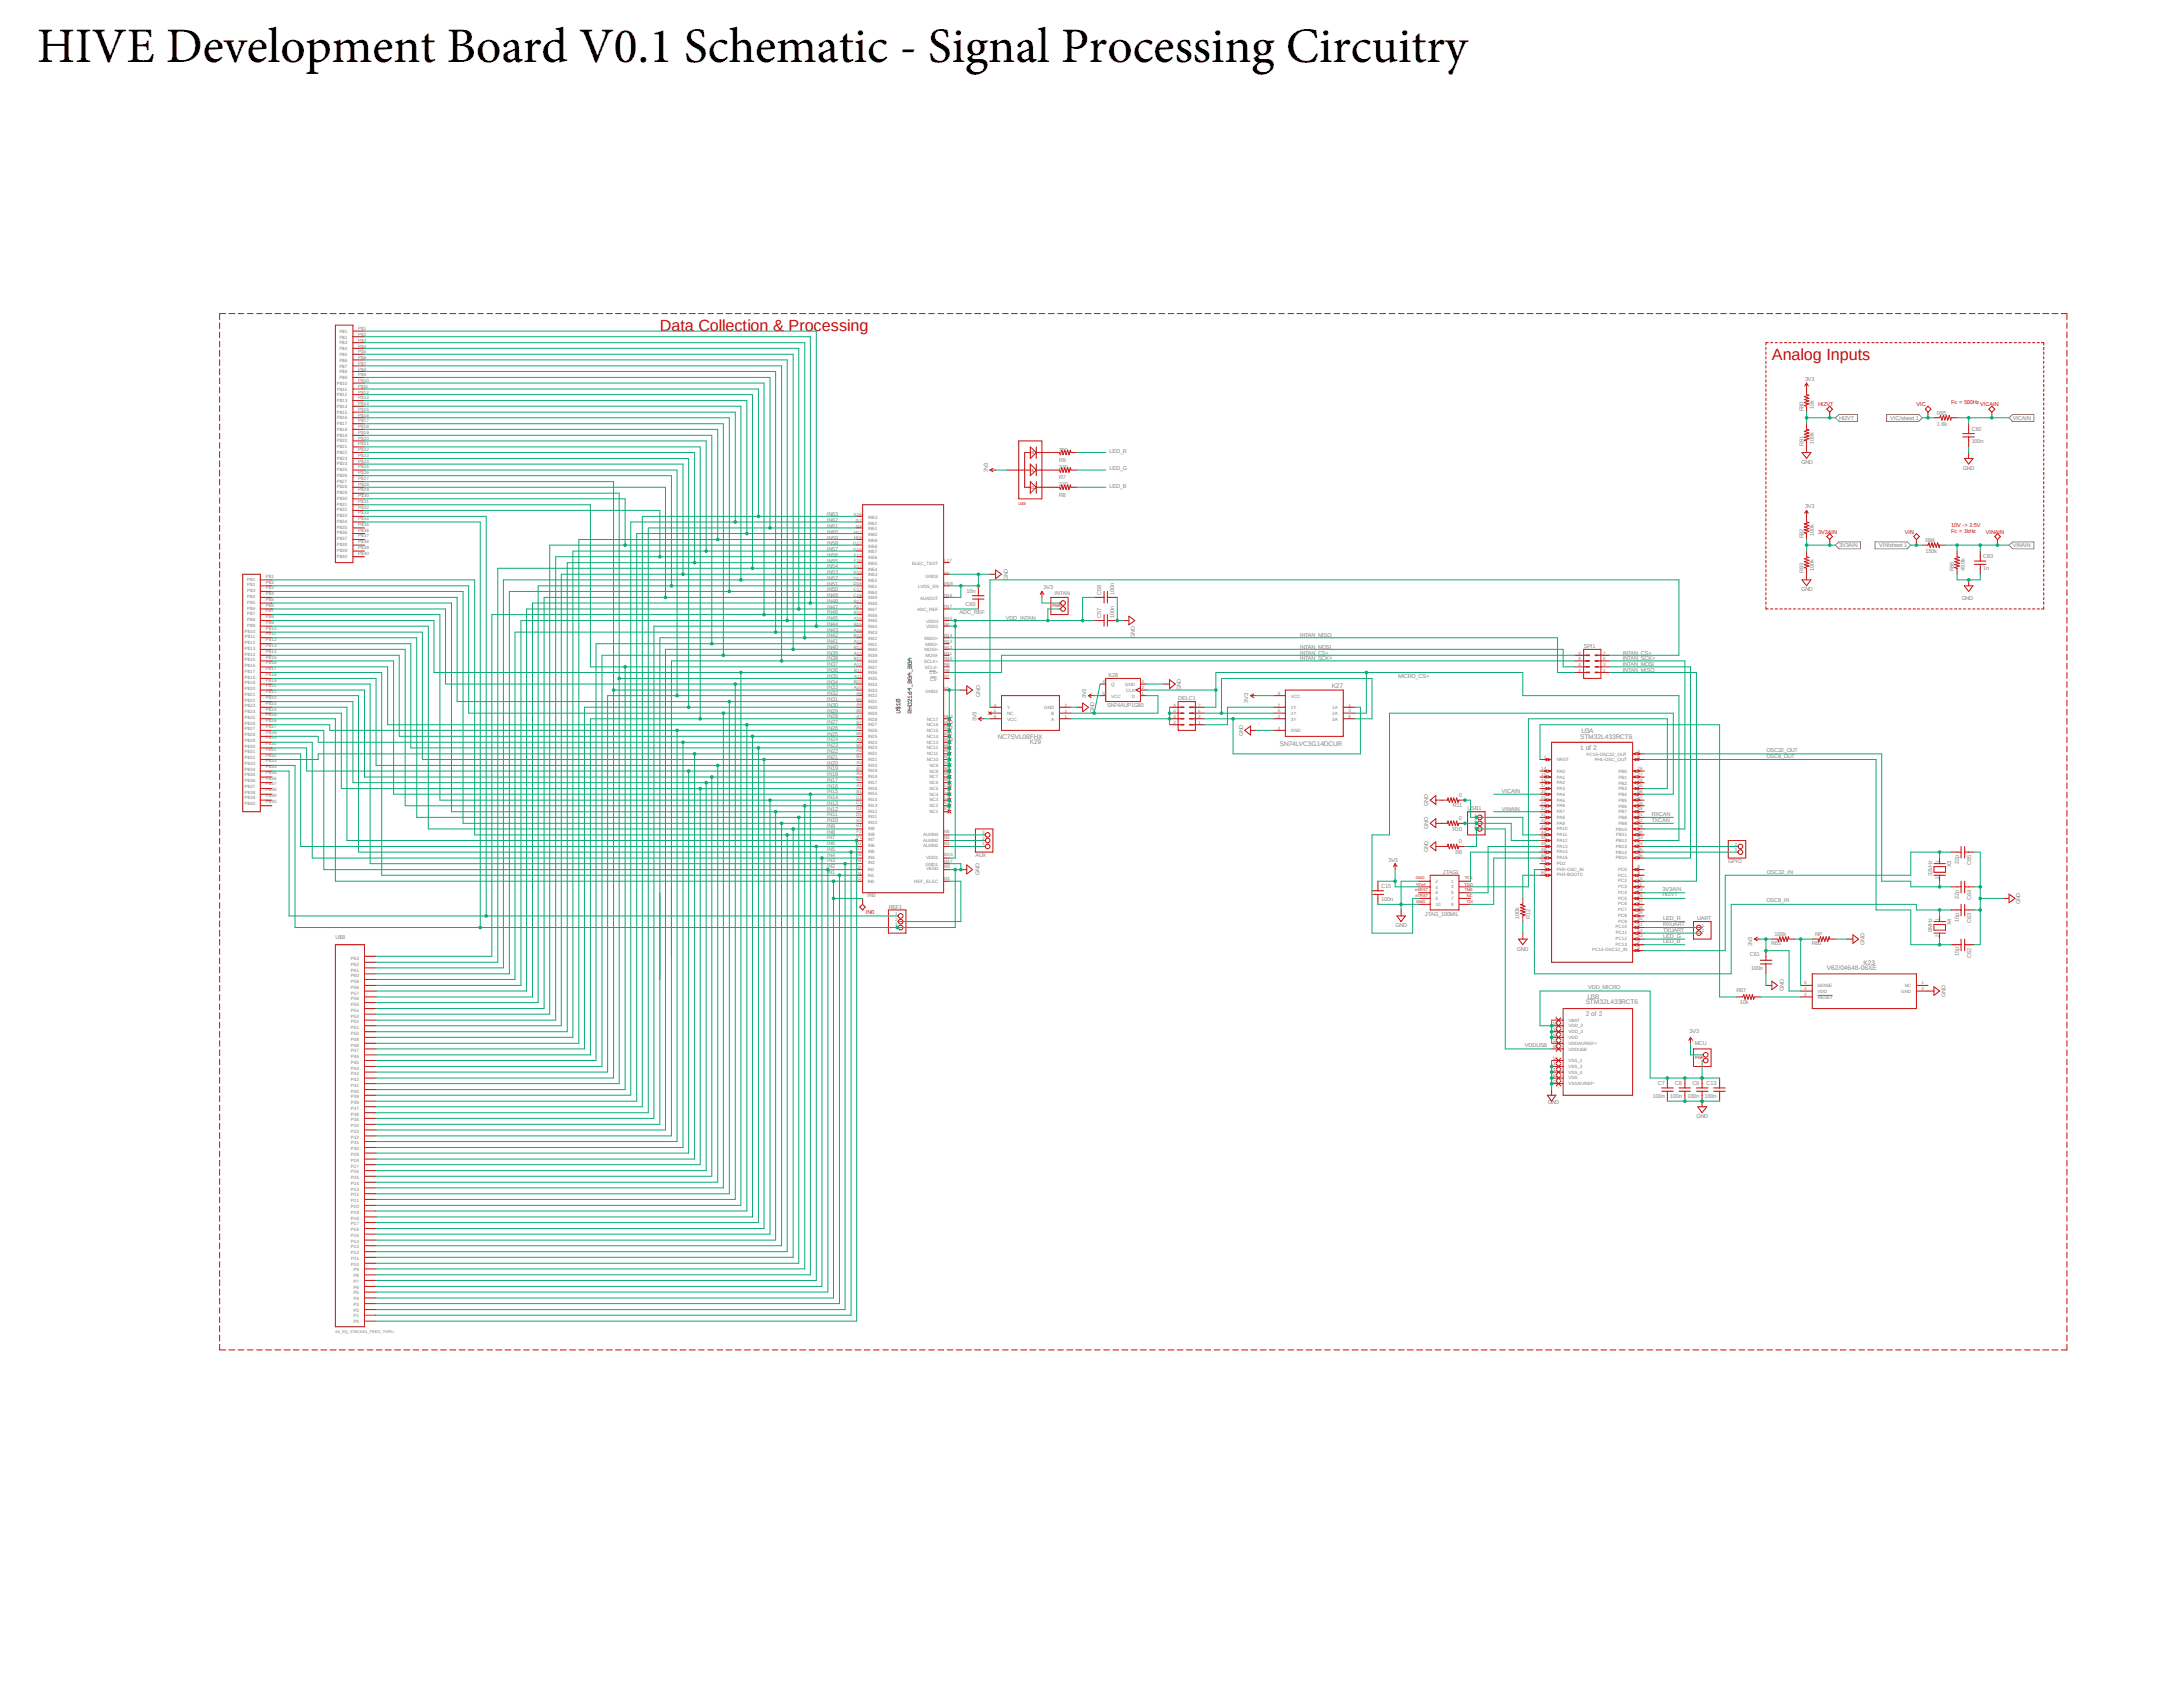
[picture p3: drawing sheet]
<svg xmlns="http://www.w3.org/2000/svg" width="279mm" height="216mm" viewBox="0 0 279 216" stroke-linecap="round" stroke-linejoin="round" font-family="sans-serif">
<defs><g id="words">
<text font-size="6.3" x="4.7" y="7.9">HIVE Development Board V0.1 Schematic - Signal Processing Circuitry</text>
<g font-size="2.1" fill="#c90d0c">
<text x="84.5" y="42.4">Data Collection &amp; Processing</text>
<text x="226.8" y="46.1">Analog Inputs</text>
</g>
<g font-size=".8" fill="#808080">
<text x="170.4" y="88">K27</text>
<text x="127.7" y="94.5">NC7SVL08FHX</text>
<text x="131.8" y="95.3">K29</text>
<text x="163.8" y="95.4">SN74LVC3G14DCUR</text>
<text x="202.2" y="94.5">STM32L433RCT6</text>
<text x="202.4" y="93.8">U3A</text>
<text x="202.2" y="96">1 of 2</text>
<text x="233.8" y="124.2">V62/04648-06XE</text>
<text x="238.5" y="123.4">K23</text>
<text x="203" y="130">2 of 2</text>
<text x="203" y="128.5">STM32L433RCT6</text>
<text x="203.2" y="127.9">U3B</text>
</g>
<g font-size=".7" fill="#808080">
<text x="230.8" y="52.6" transform="rotate(-90 230.8 52.6)">R80</text>
<text x="231" y="48.8">3V3</text>
<text x="232.2" y="52.4" transform="rotate(-90 232.2 52.4)">15k</text>
<text x="235.4" y="53.7">HIZVT</text>
<text x="241.9" y="53.7">VIC/sheet 1</text>
<text x="247.9" y="53.1">R85</text>
<text x="257.6" y="53.7">VICAIN</text>
<text x="135.5" y="57.8">750</text>
<text x="135.6" y="59.1">R9</text>
<text x="142" y="58">LED_R</text>
<text x="230.6" y="59.4">GND</text>
<text x="230.8" y="57.1" transform="rotate(-90 230.8 57.1)">R81</text>
<text x="232.2" y="56.8" transform="rotate(-90 232.2 56.8)">100k</text>
<text x="247.9" y="54.5">1.6k</text>
<text x="252.4" y="56.7">100n</text>
<text x="252.4" y="55.1">C82</text>
<text x="126.4" y="60.5" transform="rotate(-90 126.4 60.5)">3V3</text>
<text x="135.5" y="60">270</text>
<text x="135.5" y="62.3">270</text>
<text x="135.6" y="61.3">R7</text>
<text x="135.6" y="63.6">R8</text>
<text x="142" y="60.2">LED_G</text>
<text x="142" y="62.4">LED_B</text>
<text x="231" y="65">3V3</text>
<text x="251.2" y="60.1">GND</text>
<text x="105.8" y="71.2">IN56</text>
<text x="105.8" y="70.5">IN57</text>
<text x="105.8" y="69.8">IN58</text>
<text x="105.8" y="69.1">IN59</text>
<text x="105.8" y="68.3">IN60</text>
<text x="105.8" y="66.8">IN62</text>
<text x="105.8" y="66.1">IN63</text>
<text x="105.8" y="67.6">IN61</text>
<text x="230.8" y="68.9" transform="rotate(-90 230.8 68.9)">R82</text>
<text x="232.2" y="68.6" transform="rotate(-90 232.2 68.6)">100k</text>
<text x="235.4" y="70.1">3V3AIN</text>
<text x="240.5" y="70.1">VIN/sheet 1</text>
<text x="246.4" y="70.7">150k</text>
<text x="246.4" y="69.3">R84</text>
<text x="253.8" y="71.4">C83</text>
<text x="257.6" y="70.1">VINAIN</text>
<text x="105.8" y="77.9">IN47</text>
<text x="105.8" y="77.1">IN48</text>
<text x="105.8" y="76.4">IN49</text>
<text x="105.8" y="75.7">IN50</text>
<text x="105.8" y="75">IN51</text>
<text x="105.8" y="74.2">IN52</text>
<text x="105.8" y="73.5">IN53</text>
<text x="105.8" y="72.7">IN54</text>
<text x="105.8" y="72">IN55</text>
<text x="123.6" y="77.6">C60</text>
<text x="123.7" y="75.9">10n</text>
<text x="129" y="74.2" transform="rotate(-90 129 74.2)">GND</text>
<text x="133.6" y="75.3">3V3</text>
<text x="135" y="76.2">INTAN</text>
<text x="140.9" y="76.1" transform="rotate(-90 140.9 76.1)">C58</text>
<text x="142.6" y="76.1" transform="rotate(-90 142.6 76.1)">100n</text>
<text x="230.6" y="75.6">GND</text>
<text x="230.8" y="73.3" transform="rotate(-90 230.8 73.3)">R83</text>
<text x="232.2" y="73" transform="rotate(-90 232.2 73)">100k</text>
<text x="250.1" y="73.1" transform="rotate(-90 250.1 73.1)">R86</text>
<text x="251.1" y="76.7">GND</text>
<text x="251.5" y="73.1" transform="rotate(-90 251.5 73.1)">49.9k</text>
<text x="253.8" y="73">1n</text>
<text x="105.8" y="83.8">IN39</text>
<text x="105.8" y="83">IN40</text>
<text x="105.8" y="82.3">IN41</text>
<text x="105.8" y="81.6">IN42</text>
<text x="105.8" y="80.9">IN43</text>
<text x="105.8" y="80.1">IN44</text>
<text x="105.8" y="79.4">IN45</text>
<text x="105.8" y="78.6">IN46</text>
<text x="122.8" y="78.6">ADC_REF</text>
<text x="128.7" y="79.4">VDD_INTAN</text>
<text x="140.9" y="79" transform="rotate(-90 140.9 79)">C57</text>
<text x="142.6" y="79" transform="rotate(-90 142.6 79)">100n</text>
<text x="145.2" y="81.6" transform="rotate(-90 145.2 81.6)">GND</text>
<text x="166.4" y="81.6">INTAN_MISO_</text>
<text x="166.4" y="83">INTAN_MOSI_</text>
<text x="166.4" y="83.8">INTAN_CS+_</text>
<text x="202.7" y="82.9">SPI1</text>
<text x="207.7" y="83.8">INTAN_CS+</text>
<text x="105.8" y="89.7">IN31</text>
<text x="105.8" y="89">IN32</text>
<text x="105.8" y="88.2">IN33</text>
<text x="105.8" y="87.5">IN34</text>
<text x="105.8" y="86.8">IN35</text>
<text x="105.8" y="86">IN36</text>
<text x="105.8" y="85.3">IN37</text>
<text x="105.8" y="84.5">IN38</text>
<text x="125.5" y="89.2" transform="rotate(-90 125.5 89.2)">GND</text>
<text x="139" y="89.4" transform="rotate(-90 139 89.4)">3V3</text>
<text x="141.9" y="86.6">K28</text>
<text x="150.8" y="89.6">DELC1</text>
<text x="151.1" y="88.3" transform="rotate(-90 151.1 88.3)">GND</text>
<text x="159.8" y="90" transform="rotate(-90 159.8 90)">3V3</text>
<text x="166.4" y="84.5">INTAN_SCK+_</text>
<text x="178.9" y="86.8">MICRO_CS+</text>
<text x="207.7" y="84.5">INTAN_SCK+</text>
<text x="207.7" y="85.3">INTAN_MOSI</text>
<text x="207.7" y="86">INTAN_MISO</text>
<text x="105.8" y="95.6">IN23</text>
<text x="105.8" y="94.9">IN24</text>
<text x="105.8" y="94.1">IN25</text>
<text x="105.8" y="93.4">IN26</text>
<text x="105.8" y="92.7">IN27</text>
<text x="105.8" y="91.9">IN28</text>
<text x="105.8" y="91.2">IN29</text>
<text x="105.8" y="90.5">IN30</text>
<text x="125" y="92.3" transform="rotate(-90 125 92.3)">3V3</text>
<text x="140" y="91.3" transform="rotate(-90 140 91.3)">GND</text>
<text x="141.7" y="90.5">SN74AUP1G80</text>
<text x="159.1" y="94.2" transform="rotate(-90 159.1 94.2)">GND</text>
<text x="105.8" y="101.5">IN15</text>
<text x="105.8" y="100.8">IN16</text>
<text x="105.8" y="100">IN17</text>
<text x="105.8" y="99.3">IN18</text>
<text x="105.8" y="98.6">IN19</text>
<text x="105.8" y="97.8">IN20</text>
<text x="105.8" y="97.1">IN21</text>
<text x="105.8" y="96.4">IN22</text>
<text x="192.2" y="101.4">VICAIN</text>
<text x="226.1" y="96.3">OSC32_OUT</text>
<text x="226.1" y="97">OSC8_OUT</text>
<text x="105.8" y="107.4">IN7</text>
<text x="105.8" y="106.7">IN8</text>
<text x="105.8" y="105.9">IN9</text>
<text x="105.8" y="105.2">IN10</text>
<text x="105.8" y="104.5">IN11</text>
<text x="105.8" y="103.7">IN12</text>
<text x="105.8" y="103">IN13</text>
<text x="105.8" y="102.3">IN14</text>
<text x="182.8" y="106.1" transform="rotate(-90 182.8 106.1)">GND</text>
<text x="182.8" y="103.1" transform="rotate(-90 182.8 103.1)">GND</text>
<text x="185.9" y="106.3">R10</text>
<text x="185.9" y="103.3">R11</text>
<text x="186.7" y="107.9">0</text>
<text x="186.7" y="105">0</text>
<text x="186.7" y="102">0</text>
<text x="187.8" y="103.7">USB1</text>
<text x="192.2" y="103.7">VINAIN</text>
<text x="211.4" y="104.5">RXCAN</text>
<text x="211.4" y="105.2">TXCAN</text>
<text x="105.8" y="111.8">IN1</text>
<text x="105.8" y="111.1">IN2</text>
<text x="105.8" y="110.4">IN3</text>
<text x="105.8" y="109.7">IN4</text>
<text x="105.8" y="108.9">IN5</text>
<text x="105.8" y="108.2">IN6</text>
<text x="124.8" y="109.7">AUX</text>
<text x="125.4" y="111.9" transform="rotate(-90 125.4 111.9)">GND</text>
<text x="176.8" y="113.7">C15</text>
<text x="177.7" y="110.3">3V3</text>
<text x="182.8" y="109.1" transform="rotate(-90 182.8 109.1)">GND</text>
<text x="184.7" y="111.8">JTAG1</text>
<text x="186.3" y="109.2">R6</text>
<text x="221.2" y="110.5">GPIO</text>
<text x="226.2" y="111.8">OSC32_IN</text>
<text x="247.3" y="112.1" transform="rotate(-90 247.3 112.1)">32kHz</text>
<text x="249.7" y="111" transform="rotate(-90 249.7 111)">X3</text>
<text x="250.7" y="110.6" transform="rotate(-90 250.7 110.6)">22p</text>
<text x="252.3" y="110.7" transform="rotate(-90 252.3 110.7)">C65</text>
<text x="111" y="114.8">IN0</text>
<text x="113.8" y="116.3">REF1</text>
<text x="176.8" y="115.3">100n</text>
<text x="178.6" y="118.7">GND</text>
<text x="182.4" y="117.2">JTAG_100MIL</text>
<text x="194.4" y="117.6" transform="rotate(-90 194.4 117.6)">100k</text>
<text x="195.8" y="117.6" transform="rotate(-90 195.8 117.6)">R12</text>
<text x="212.8" y="114.7">HIZVT</text>
<text x="212.8" y="114.1">3V3AIN</text>
<text x="212.9" y="117.7">LED_R</text>
<text x="212.9" y="120">LED_G</text>
<text x="212.9" y="118.5">RXUART</text>
<text x="212.9" y="119.2">TXUART</text>
<text x="217.2" y="117.8">UART</text>
<text x="226.1" y="115.5">OSC8_IN</text>
<text x="227.1" y="119.7">100k</text>
<text x="232.3" y="119.7">NP</text>
<text x="247.3" y="119.3" transform="rotate(-90 247.3 119.3)">8MHz</text>
<text x="249.7" y="118.4" transform="rotate(-90 249.7 118.4)">X4</text>
<text x="250.7" y="118" transform="rotate(-90 250.7 118)">15p</text>
<text x="250.7" y="115" transform="rotate(-90 250.7 115)">22p</text>
<text x="252.3" y="118.1" transform="rotate(-90 252.3 118.1)">C63</text>
<text x="252.3" y="115.2" transform="rotate(-90 252.3 115.2)">C64</text>
<text x="258.6" y="115.7" transform="rotate(-90 258.6 115.7)">GND</text>
<text x="42.9" y="120.2">U$8</text>
<text x="194.1" y="121.7">GND</text>
<text x="212.9" y="120.7">LED_B</text>
<text x="224" y="122.4">C61</text>
<text x="224.1" y="124.2">100n</text>
<text x="224.2" y="121.1" transform="rotate(-90 224.2 121.1)">3V3</text>
<text x="226.7" y="120.9">R65</text>
<text x="231.9" y="120.9">R66</text>
<text x="238.6" y="120.9" transform="rotate(-90 238.6 120.9)">GND</text>
<text x="250.7" y="122.4" transform="rotate(-90 250.7 122.4)">15p</text>
<text x="252.3" y="122.5" transform="rotate(-90 252.3 122.5)">C62</text>
<text x="203.3" y="126.6">VDD_MICRO</text>
<text x="222.3" y="126.9">R67</text>
<text x="222.7" y="128.5">10k</text>
<text x="228.3" y="126.8" transform="rotate(-90 228.3 126.8)">GND</text>
<text x="249" y="127.6" transform="rotate(-90 249 127.6)">GND</text>
<text x="195.2" y="134">VDDUSB</text>
<text x="216.2" y="132.2">3V3</text>
<text x="216.9" y="133.7">MCU</text>
<text x="198.1" y="141.3">GND</text>
<text x="211.5" y="140.5">100n</text>
<text x="212.2" y="138.9">C7</text>
<text x="213.7" y="140.5">100n</text>
<text x="214.4" y="138.9">C8</text>
<text x="216" y="140.5">100n</text>
<text x="216.6" y="138.9">C9</text>
<text x="217.1" y="143.1">GND</text>
<text x="218.2" y="140.5">100n</text>
<text x="218.4" y="138.9">C13</text>
</g>
<g font-size=".7" fill="#c90d0c">
<text x="232.7" y="52">HIZVT</text>
<text x="245.3" y="52">VIC</text>
<text x="249.7" y="51.7">Fc = 500Hz</text>
<text x="253.5" y="52">VICAIN</text>
<text x="232.7" y="68.3">3V3AIN</text>
<text x="243.8" y="68.3">VIN</text>
<text x="249.7" y="67.5">10V -&gt; 2.5V</text>
<text x="249.7" y="68.2">Fc = 1kHz</text>
<text x="254.2" y="68.3">VINAIN</text>
<text x="110.8" y="117">IN0</text>
</g>
<g font-size=".6" fill="#808080">
<text x="43.4" y="42.6">P$1</text>
<text x="43.4" y="43.3">P$2</text>
<text x="43.4" y="44.1">P$3</text>
<text x="43.4" y="44.8">P$4</text>
<text x="43.4" y="45.5">P$5</text>
<text x="43.4" y="46.3">P$6</text>
<text x="43.4" y="47.1">P$7</text>
<text x="43.4" y="47.8">P$8</text>
<text x="45.8" y="42.3">P$1</text>
<text x="45.8" y="43">P$2</text>
<text x="45.8" y="43.7">P$3</text>
<text x="45.8" y="44.5">P$4</text>
<text x="45.8" y="45.2">P$5</text>
<text x="45.8" y="46">P$6</text>
<text x="45.8" y="46.7">P$7</text>
<text x="45.8" y="47.4">P$8</text>
<text x="43.1" y="49.2">P$10</text>
<text x="43.1" y="50.7">P$12</text>
<text x="43.1" y="51.5">P$13</text>
<text x="43.1" y="52.2">P$14</text>
<text x="43.1" y="52.9">P$15</text>
<text x="43.1" y="53.7">P$16</text>
<text x="43.1" y="50">P$11</text>
<text x="43.4" y="48.5">P$9</text>
<text x="45.8" y="48.1">P$9</text>
<text x="45.8" y="48.9">P$10</text>
<text x="45.8" y="49.6">P$11</text>
<text x="45.8" y="50.4">P$12</text>
<text x="45.8" y="51.1">P$13</text>
<text x="45.8" y="51.9">P$14</text>
<text x="45.8" y="52.6">P$15</text>
<text x="45.8" y="53.3">P$16</text>
<text x="43.1" y="54.4">P$17</text>
<text x="43.1" y="55.1">P$18</text>
<text x="43.1" y="55.9">P$19</text>
<text x="43.1" y="56.6">P$20</text>
<text x="43.1" y="57.4">P$21</text>
<text x="43.1" y="58.1">P$22</text>
<text x="43.1" y="58.8">P$23</text>
<text x="43.1" y="59.6">P$24</text>
<text x="45.8" y="54">P$17</text>
<text x="45.8" y="54.8">P$18</text>
<text x="45.8" y="55.5">P$19</text>
<text x="45.8" y="56.3">P$20</text>
<text x="45.8" y="57">P$21</text>
<text x="45.8" y="57.7">P$22</text>
<text x="45.8" y="58.5">P$23</text>
<text x="45.8" y="59.2">P$24</text>
<text x="45.8" y="59.9">P$25</text>
<text x="43.1" y="60.3">P$25</text>
<text x="43.1" y="61">P$26</text>
<text x="43.1" y="61.8">P$27</text>
<text x="43.1" y="62.5">P$28</text>
<text x="43.1" y="63.3">P$29</text>
<text x="43.1" y="64">P$30</text>
<text x="43.1" y="64.7">P$31</text>
<text x="43.1" y="65.5">P$32</text>
<text x="45.8" y="60.7">P$26</text>
<text x="45.8" y="61.4">P$27</text>
<text x="45.8" y="62.2">P$28</text>
<text x="45.8" y="62.9">P$29</text>
<text x="45.8" y="63.6">P$30</text>
<text x="45.8" y="64.4">P$31</text>
<text x="45.8" y="65.1">P$32</text>
<text x="45.8" y="65.8">P$33</text>
<text x="43.1" y="66.2">P$33</text>
<text x="43.1" y="66.9">P$34</text>
<text x="43.1" y="67.7">P$35</text>
<text x="43.1" y="68.4">P$36</text>
<text x="43.1" y="69.2">P$37</text>
<text x="43.1" y="69.9">P$38</text>
<text x="43.1" y="70.6">P$39</text>
<text x="43.1" y="71.3">P$40</text>
<text x="45.8" y="66.6">P$34</text>
<text x="45.8" y="67.3">P$35</text>
<text x="45.8" y="68.1">P$36</text>
<text x="45.8" y="68.8">P$37</text>
<text x="45.8" y="69.5">P$38</text>
<text x="45.8" y="70.3">P$39</text>
<text x="45.8" y="71">P$40</text>
<text x="109.2" y="70.5">G16</text>
<text x="109.2" y="69.8">G17</text>
<text x="109.3" y="72">F16</text>
<text x="109.3" y="71.2">F17</text>
<text x="109.3" y="69">H16</text>
<text x="109.3" y="68.3">H17</text>
<text x="109.3" y="66.1">K16</text>
<text x="109.4" y="67.5">J16</text>
<text x="109.4" y="66.8">J17</text>
<text x="111.1" y="71.6">IN56</text>
<text x="111.1" y="70.8">IN57</text>
<text x="111.1" y="70.1">IN58</text>
<text x="111.1" y="69.3">IN59</text>
<text x="111.1" y="68.6">IN60</text>
<text x="111.1" y="67.9">IN61</text>
<text x="111.1" y="67.2">IN62</text>
<text x="111.1" y="66.4">IN63</text>
<text x="120.9" y="72">L17</text>
<text x="31.6" y="74.3">P$1</text>
<text x="31.6" y="75.1">P$2</text>
<text x="31.6" y="75.8">P$3</text>
<text x="31.6" y="76.5">P$4</text>
<text x="31.6" y="77.2">P$5</text>
<text x="34" y="74">P$1</text>
<text x="34" y="74.7">P$2</text>
<text x="34" y="75.4">P$3</text>
<text x="34" y="76.2">P$4</text>
<text x="34" y="76.9">P$5</text>
<text x="34" y="77.6">P$6</text>
<text x="109.2" y="76.4">C16</text>
<text x="109.2" y="75.7">C17</text>
<text x="109.2" y="74.9">D16</text>
<text x="109.2" y="74.2">D17</text>
<text x="109.3" y="77.9">A17</text>
<text x="109.3" y="77.1">B17</text>
<text x="109.3" y="73.4">E16</text>
<text x="109.3" y="72.7">E17</text>
<text x="111.1" y="77.5">IN48</text>
<text x="111.1" y="76.7">IN49</text>
<text x="111.1" y="76">IN50</text>
<text x="111.1" y="75.2">IN51</text>
<text x="111.1" y="74.5">IN52</text>
<text x="111.1" y="73.8">IN53</text>
<text x="111.1" y="73.1">IN54</text>
<text x="111.1" y="72.3">IN55</text>
<text x="116.7" y="72.3">ELEC_TEST</text>
<text x="117.5" y="75.3">LVDS_EN</text>
<text x="117.8" y="76.8">AUXOUT</text>
<text x="118.5" y="73.9">GND3</text>
<text x="120.8" y="73.6">N6</text>
<text x="120.9" y="74.9">M16</text>
<text x="120.9" y="77.9">N17</text>
<text x="120.9" y="76.4">N16</text>
<text x="31.3" y="81">P$10</text>
<text x="31.3" y="82.4">P$12</text>
<text x="31.3" y="83.1">P$13</text>
<text x="31.3" y="83.9">P$14</text>
<text x="31.3" y="81.7">P$11</text>
<text x="31.6" y="78">P$6</text>
<text x="31.6" y="78.7">P$7</text>
<text x="31.6" y="79.5">P$8</text>
<text x="31.6" y="80.2">P$9</text>
<text x="34" y="78.4">P$7</text>
<text x="34" y="79.1">P$8</text>
<text x="34" y="79.9">P$9</text>
<text x="34" y="80.6">P$10</text>
<text x="34" y="81.3">P$11</text>
<text x="34" y="82.1">P$12</text>
<text x="34" y="82.8">P$13</text>
<text x="34" y="83.6">P$14</text>
<text x="109.3" y="83.8">A13</text>
<text x="109.3" y="83">B13</text>
<text x="109.3" y="82.3">A14</text>
<text x="109.3" y="81.6">B14</text>
<text x="109.3" y="80.8">A15</text>
<text x="109.3" y="80.1">B15</text>
<text x="109.3" y="79.3">A16</text>
<text x="109.3" y="78.6">B16</text>
<text x="111.1" y="83.4">IN40</text>
<text x="111.1" y="82.6">IN41</text>
<text x="111.1" y="81.9">IN42</text>
<text x="111.1" y="81.1">IN43</text>
<text x="111.1" y="80.4">IN44</text>
<text x="111.1" y="79.7">IN45</text>
<text x="111.1" y="78.9">IN46</text>
<text x="111.1" y="78.2">IN47</text>
<text x="117.4" y="78.2">ADC_REF</text>
<text x="118.3" y="83.4">MOSI+</text>
<text x="118.3" y="81.9">MISO+</text>
<text x="118.5" y="82.7">MISO-</text>
<text x="118.5" y="79.7">VDD3</text>
<text x="118.5" y="80.4">VDD2</text>
<text x="120.9" y="83.8">N11</text>
<text x="120.9" y="79.3">N15</text>
<text x="120.9" y="83">N12</text>
<text x="120.9" y="82.3">N13</text>
<text x="120.9" y="81.6">N14</text>
<text x="120.9" y="80.1">N2</text>
<text x="202" y="83.8">8</text>
<text x="205.2" y="83.8">7</text>
<text x="31.3" y="84.6">P$15</text>
<text x="31.3" y="85.4">P$16</text>
<text x="31.3" y="86.1">P$17</text>
<text x="31.3" y="86.8">P$18</text>
<text x="31.3" y="87.6">P$19</text>
<text x="31.3" y="88.3">P$20</text>
<text x="31.3" y="89">P$21</text>
<text x="31.3" y="89.8">P$22</text>
<text x="34" y="84.3">P$15</text>
<text x="34" y="85">P$16</text>
<text x="34" y="85.8">P$17</text>
<text x="34" y="86.5">P$18</text>
<text x="34" y="87.2">P$19</text>
<text x="34" y="88">P$20</text>
<text x="34" y="88.7">P$21</text>
<text x="34" y="89.5">P$22</text>
<text x="109.3" y="88.2">A10</text>
<text x="109.3" y="87.5">B10</text>
<text x="109.3" y="85.3">A12</text>
<text x="109.3" y="84.5">B12</text>
<text x="109.3" y="86.7">A11</text>
<text x="109.3" y="86">B11</text>
<text x="109.6" y="89.7">B9</text>
<text x="109.6" y="88.9">A9</text>
<text x="111.1" y="90">IN31</text>
<text x="111.1" y="89.3">IN32</text>
<text x="111.1" y="88.5">IN33</text>
<text x="111.1" y="87.8">IN34</text>
<text x="111.1" y="87">IN35</text>
<text x="111.1" y="86.3">IN36</text>
<text x="111.1" y="85.6">IN37</text>
<text x="111.1" y="84.8">IN38</text>
<text x="111.1" y="84.1">IN39</text>
<text x="118.3" y="84.8">SCLK+</text>
<text x="118.4" y="85.6">SCLK-</text>
<text x="118.5" y="88.7">GND2</text>
<text x="118.5" y="84.1">MOSI-</text>
<text x="119" y="86.3">CS+</text>
<text x="119" y="87.2">CS-</text>
<text x="120.8" y="88.3">N1</text>
<text x="120.9" y="86.7">N7</text>
<text x="120.9" y="86">N8</text>
<text x="120.9" y="85.3">N9</text>
<text x="120.9" y="84.5">N10</text>
<text x="141.1" y="87.5">4</text>
<text x="141.1" y="88.9">5</text>
<text x="142.2" y="87.8">Q</text>
<text x="142.2" y="89.3">VCC</text>
<text x="144" y="87.8">GND</text>
<text x="144.2" y="88.6">CLK</text>
<text x="144.9" y="89.3">D</text>
<text x="146.1" y="88.9">1</text>
<text x="146.1" y="88.2">2</text>
<text x="146.1" y="87.5">3</text>
<text x="163.5" y="89">8</text>
<text x="165.2" y="89.3">VCC</text>
<text x="202" y="86">2</text>
<text x="202" y="85.3">4</text>
<text x="202" y="84.5">6</text>
<text x="205.2" y="86">1</text>
<text x="205.2" y="85.3">3</text>
<text x="205.2" y="84.5">5</text>
<text x="31.3" y="90.5">P$23</text>
<text x="31.3" y="91.3">P$24</text>
<text x="31.3" y="92">P$25</text>
<text x="31.3" y="92.7">P$26</text>
<text x="31.3" y="93.5">P$27</text>
<text x="31.3" y="94.2">P$28</text>
<text x="31.3" y="94.9">P$29</text>
<text x="31.3" y="95.7">P$30</text>
<text x="34" y="90.2">P$23</text>
<text x="34" y="90.9">P$24</text>
<text x="34" y="91.6">P$25</text>
<text x="34" y="92.4">P$26</text>
<text x="34" y="93.1">P$27</text>
<text x="34" y="93.9">P$28</text>
<text x="34" y="94.6">P$29</text>
<text x="34" y="95.4">P$30</text>
<text x="109.6" y="95.6">B5</text>
<text x="109.6" y="94.8">A5</text>
<text x="109.6" y="94.1">B6</text>
<text x="109.6" y="93.3">A6</text>
<text x="109.6" y="92.6">B7</text>
<text x="109.6" y="91.9">A7</text>
<text x="109.6" y="91.2">B8</text>
<text x="109.6" y="90.4">A8</text>
<text x="111.1" y="95.9">IN23</text>
<text x="111.1" y="95.2">IN24</text>
<text x="111.1" y="94.4">IN25</text>
<text x="111.1" y="93.7">IN26</text>
<text x="111.1" y="92.9">IN27</text>
<text x="111.1" y="92.2">IN28</text>
<text x="111.1" y="91.5">IN29</text>
<text x="111.1" y="90.7">IN30</text>
<text x="118.6" y="95.9">NC12</text>
<text x="118.6" y="95.2">NC13</text>
<text x="118.6" y="94.4">NC14</text>
<text x="118.6" y="93.7">NC15</text>
<text x="118.6" y="93">NC16</text>
<text x="118.6" y="92.2">NC17</text>
<text x="120.9" y="95.6">M9</text>
<text x="120.9" y="94.8">M10</text>
<text x="120.9" y="94.1">M11</text>
<text x="120.9" y="93.3">M12</text>
<text x="120.9" y="92.6">M13</text>
<text x="120.9" y="91.9">M14</text>
<text x="127.2" y="90.4">4</text>
<text x="127.2" y="91.2">5</text>
<text x="127.2" y="91.9">6</text>
<text x="128.9" y="90.8">Y</text>
<text x="128.9" y="91.5">NC</text>
<text x="128.9" y="92.2">VCC</text>
<text x="133.7" y="90.8">GND</text>
<text x="134.5" y="92.2">A</text>
<text x="134.5" y="91.5">B</text>
<text x="136.3" y="91.9">1</text>
<text x="136.3" y="91.2">2</text>
<text x="136.3" y="90.4">3</text>
<text x="150.2" y="92.7">2</text>
<text x="150.2" y="91.9">4</text>
<text x="150.2" y="91.2">6</text>
<text x="150.2" y="90.4">8</text>
<text x="153.3" y="92.7">1</text>
<text x="153.3" y="91.9">3</text>
<text x="153.3" y="91.2">5</text>
<text x="153.3" y="90.4">7</text>
<text x="163.5" y="90.4">7</text>
<text x="163.5" y="91.2">5</text>
<text x="163.5" y="91.9">2</text>
<text x="163.5" y="93.4">4</text>
<text x="165.2" y="90.8">1Y</text>
<text x="165.2" y="91.5">2Y</text>
<text x="165.2" y="92.2">3Y</text>
<text x="165.2" y="93.7">GND</text>
<text x="170.5" y="90.8">1A</text>
<text x="170.5" y="91.5">2A</text>
<text x="170.5" y="92.2">3A</text>
<text x="172.6" y="90.4">1</text>
<text x="172.6" y="91.2">3</text>
<text x="172.6" y="91.9">6</text>
<text x="31.3" y="96.4">P$31</text>
<text x="31.3" y="97.2">P$32</text>
<text x="31.3" y="97.9">P$33</text>
<text x="31.3" y="98.6">P$34</text>
<text x="31.3" y="99.4">P$35</text>
<text x="31.3" y="100.1">P$36</text>
<text x="31.3" y="100.8">P$37</text>
<text x="31.3" y="101.6">P$38</text>
<text x="34" y="96.1">P$31</text>
<text x="34" y="96.8">P$32</text>
<text x="34" y="97.5">P$33</text>
<text x="34" y="98.3">P$34</text>
<text x="34" y="99">P$35</text>
<text x="34" y="99.8">P$36</text>
<text x="34" y="100.5">P$37</text>
<text x="34" y="101.2">P$38</text>
<text x="34" y="102">P$39</text>
<text x="109.6" y="101.5">B1</text>
<text x="109.6" y="100.7">A1</text>
<text x="109.6" y="100">B2</text>
<text x="109.6" y="99.2">A2</text>
<text x="109.6" y="98.5">B3</text>
<text x="109.6" y="97.8">A3</text>
<text x="109.6" y="97.1">B4</text>
<text x="109.6" y="96.3">A4</text>
<text x="111.1" y="101.8">IN15</text>
<text x="111.1" y="101.1">IN16</text>
<text x="111.1" y="100.3">IN17</text>
<text x="111.1" y="99.6">IN18</text>
<text x="111.1" y="98.8">IN19</text>
<text x="111.1" y="98.1">IN20</text>
<text x="111.1" y="97.3">IN21</text>
<text x="111.1" y="96.6">IN22</text>
<text x="118.6" y="97.4">NC10</text>
<text x="118.7" y="96.6">NC11</text>
<text x="119" y="101.8">NC4</text>
<text x="119" y="101.1">NC5</text>
<text x="119" y="100.3">NC6</text>
<text x="119" y="99.6">NC7</text>
<text x="119" y="98.9">NC8</text>
<text x="119" y="98.1">NC9</text>
<text x="120.9" y="101.5">L2</text>
<text x="120.9" y="100.7">L16</text>
<text x="120.9" y="100">M3</text>
<text x="120.9" y="99.2">M4</text>
<text x="120.9" y="98.5">M5</text>
<text x="120.9" y="97.8">M6</text>
<text x="120.9" y="97.1">M7</text>
<text x="120.9" y="96.3">M8</text>
<text x="197.2" y="98.6">14</text>
<text x="197.2" y="99.3">15</text>
<text x="197.2" y="100.1">16</text>
<text x="197.2" y="100.8">17</text>
<text x="197.2" y="101.5">20</text>
<text x="197.6" y="97.1">7</text>
<text x="199.3" y="97.4">NRST</text>
<text x="199.3" y="98.9">PA0</text>
<text x="199.3" y="99.6">PA1</text>
<text x="199.3" y="100.4">PA2</text>
<text x="199.3" y="101.1">PA3</text>
<text x="199.3" y="101.8">PA4</text>
<text x="203.1" y="96.7">PC15-OSC32_OUT</text>
<text x="204.1" y="97.5">PH1-OSC_OUT</text>
<text x="207.1" y="98.9">PB0</text>
<text x="207.1" y="99.6">PB1</text>
<text x="207.1" y="100.4">PB2</text>
<text x="207.1" y="101.1">PB3</text>
<text x="207.1" y="101.9">PB4</text>
<text x="209.6" y="96.4">4</text>
<text x="209.6" y="97.1">6</text>
<text x="209.6" y="98.6">26</text>
<text x="209.6" y="99.3">27</text>
<text x="209.6" y="100.1">28</text>
<text x="209.6" y="100.8">55</text>
<text x="209.6" y="101.5">56</text>
<text x="31.3" y="102.3">P$39</text>
<text x="31.3" y="103.1">P$40</text>
<text x="34" y="102.7">P$40</text>
<text x="109.6" y="102.2">C2</text>
<text x="109.6" y="103">C1</text>
<text x="109.6" y="104.4">D1</text>
<text x="109.6" y="103.7">D2</text>
<text x="109.6" y="106.6">F2</text>
<text x="109.6" y="107.4">F1</text>
<text x="109.6" y="105.9">E1</text>
<text x="109.6" y="105.1">E2</text>
<text x="111.1" y="102.5">IN14</text>
<text x="111.1" y="103.2">IN13</text>
<text x="111.1" y="107">IN8</text>
<text x="111.1" y="107.7">IN7</text>
<text x="111.1" y="106.2">IN9</text>
<text x="111.1" y="105.5">IN10</text>
<text x="111.1" y="104.7">IN11</text>
<text x="111.1" y="104">IN12</text>
<text x="118.2" y="107.7">AUXIN2</text>
<text x="118.2" y="107">AUXIN3</text>
<text x="119" y="104">NC1</text>
<text x="119" y="103.3">NC2</text>
<text x="119" y="102.5">NC3</text>
<text x="120.9" y="107.4">N4</text>
<text x="120.9" y="106.6">N5</text>
<text x="120.9" y="103.7">K1</text>
<text x="120.9" y="103">K17</text>
<text x="120.9" y="102.2">L1</text>
<text x="125.7" y="107.5">2</text>
<text x="125.7" y="106.7">3</text>
<text x="188.7" y="104.5">1</text>
<text x="188.7" y="105.2">2</text>
<text x="188.7" y="106">3</text>
<text x="197.2" y="102.3">21</text>
<text x="197.2" y="103">22</text>
<text x="197.2" y="103.7">23</text>
<text x="197.2" y="104.5">41</text>
<text x="197.2" y="105.2">42</text>
<text x="197.2" y="106">43</text>
<text x="197.2" y="106.7">44</text>
<text x="197.2" y="107.4">45</text>
<text x="199.3" y="102.6">PA5</text>
<text x="199.3" y="103.3">PA6</text>
<text x="199.3" y="104.1">PA7</text>
<text x="199.3" y="104.8">PA8</text>
<text x="199.3" y="105.5">PA9</text>
<text x="199.3" y="106.3">PA10</text>
<text x="199.3" y="107">PA11</text>
<text x="199.3" y="107.7">PA12</text>
<text x="206.8" y="106.3">PB10</text>
<text x="206.8" y="107.8">PB12</text>
<text x="206.8" y="107">PB11</text>
<text x="207.1" y="102.6">PB5</text>
<text x="207.1" y="103.3">PB6</text>
<text x="207.1" y="104.1">PB7</text>
<text x="207.1" y="104.8">PB8</text>
<text x="207.1" y="105.5">PB9</text>
<text x="209.6" y="102.3">57</text>
<text x="209.6" y="103">58</text>
<text x="209.6" y="103.7">59</text>
<text x="209.6" y="104.5">61</text>
<text x="209.6" y="105.2">62</text>
<text x="209.6" y="106">29</text>
<text x="209.6" y="106.7">30</text>
<text x="209.6" y="107.4">33</text>
<text x="109.5" y="108.1">G2</text>
<text x="109.5" y="108.8">G1</text>
<text x="109.6" y="112.6">K2</text>
<text x="109.6" y="109.6">H2</text>
<text x="109.6" y="110.3">H1</text>
<text x="109.7" y="111.2">J2</text>
<text x="109.7" y="111.9">J1</text>
<text x="111.1" y="111.5">IN2</text>
<text x="111.1" y="112.2">IN1</text>
<text x="111.1" y="113">IN0</text>
<text x="111.1" y="108.4">IN6</text>
<text x="111.1" y="109.1">IN5</text>
<text x="111.1" y="109.9">IN4</text>
<text x="111.1" y="110.6">IN3</text>
<text x="117" y="113">REF_ELEC</text>
<text x="118.2" y="108.4">AUXIN1</text>
<text x="118.5" y="110.8">GND1</text>
<text x="118.5" y="111.4">VESD</text>
<text x="118.5" y="109.9">VDD1</text>
<text x="120.8" y="112.6">M1</text>
<text x="120.8" y="110.5">M17</text>
<text x="120.9" y="111">M2</text>
<text x="120.9" y="109.6">M15</text>
<text x="120.9" y="108.1">N3</text>
<text x="125.7" y="108.2">1</text>
<text x="183.7" y="113">2</text>
<text x="183.7" y="113.7">4</text>
<text x="185.7" y="113">1</text>
<text x="185.7" y="113.7">3</text>
<text x="197.2" y="108.1">46</text>
<text x="197.2" y="108.9">49</text>
<text x="197.2" y="109.6">50</text>
<text x="197.2" y="110.4">54</text>
<text x="197.2" y="111.9">60</text>
<text x="197.6" y="111.1">5</text>
<text x="199.3" y="108.5">PA13</text>
<text x="199.3" y="109.2">PA14</text>
<text x="199.3" y="110">PA15</text>
<text x="199.3" y="110.7">PD2</text>
<text x="199.3" y="111.4">PH0-OSC_IN</text>
<text x="199.3" y="112.1">PH3-BOOT0</text>
<text x="206.8" y="108.5">PB13</text>
<text x="206.8" y="109.2">PB14</text>
<text x="206.8" y="110">PB15</text>
<text x="207.1" y="111.4">PC0</text>
<text x="207.1" y="112.2">PC1</text>
<text x="207.1" y="112.9">PC2</text>
<text x="207.1" y="113.7">PC3</text>
<text x="209.6" y="108.1">34</text>
<text x="209.6" y="108.9">35</text>
<text x="209.6" y="109.6">36</text>
<text x="209.6" y="111.1">8</text>
<text x="209.6" y="111.9">9</text>
<text x="209.6" y="112.6">10</text>
<text x="209.6" y="113.3">11</text>
<text x="222" y="109">1</text>
<text x="222" y="108.2">2</text>
<text x="248.2" y="112.5" transform="rotate(-90 248.2 112.5)">2</text>
<text x="248.2" y="110.4" transform="rotate(-90 248.2 110.4)">1</text>
<text x="114.6" y="117.1">1</text>
<text x="114.6" y="117.9">2</text>
<text x="114.6" y="118.6">3</text>
<text x="183.7" y="114.5">6</text>
<text x="183.7" y="115.2">8</text>
<text x="183.7" y="115.9">10</text>
<text x="185.7" y="114.5">5</text>
<text x="185.7" y="115.2">7</text>
<text x="185.7" y="115.9">9</text>
<text x="206.8" y="118.8">PC10</text>
<text x="206.8" y="119.6">PC11</text>
<text x="207.1" y="114.4">PC4</text>
<text x="207.1" y="115.1">PC5</text>
<text x="207.1" y="115.9">PC6</text>
<text x="207.1" y="116.6">PC7</text>
<text x="207.1" y="117.3">PC8</text>
<text x="207.1" y="118.1">PC9</text>
<text x="209.6" y="114">24</text>
<text x="209.6" y="114.8">25</text>
<text x="209.6" y="115.5">37</text>
<text x="209.6" y="116.3">38</text>
<text x="209.6" y="117">39</text>
<text x="209.6" y="117.7">40</text>
<text x="209.6" y="118.5">51</text>
<text x="209.6" y="119.2">52</text>
<text x="209.6" y="119.9">53</text>
<text x="217.8" y="118.6">1</text>
<text x="217.8" y="119.3">2</text>
<text x="248.2" y="119.9" transform="rotate(-90 248.2 119.9)">2</text>
<text x="248.2" y="117.9" transform="rotate(-90 248.2 117.9)">1</text>
<text x="44.9" y="125.8">P59</text>
<text x="44.9" y="125.1">P60</text>
<text x="44.9" y="124.4">P61</text>
<text x="44.9" y="123.6">P62</text>
<text x="44.9" y="122.9">P63</text>
<text x="203.8" y="121.8">PC14-OSC32_IN</text>
<text x="206.8" y="120.3">PC12</text>
<text x="206.8" y="121">PC13</text>
<text x="209.6" y="120.7">2</text>
<text x="209.6" y="121.4">3</text>
<text x="230.9" y="126">5</text>
<text x="245.9" y="126">1</text>
<text x="44.9" y="131.7">P51</text>
<text x="44.9" y="131">P52</text>
<text x="44.9" y="130.3">P53</text>
<text x="44.9" y="129.5">P54</text>
<text x="44.9" y="128.8">P55</text>
<text x="44.9" y="128">P56</text>
<text x="44.9" y="127.3">P57</text>
<text x="44.9" y="126.6">P58</text>
<text x="198.7" y="131.2">19</text>
<text x="198.7" y="131.9">32</text>
<text x="199.1" y="130.4">1</text>
<text x="200.7" y="130.8">VBAT</text>
<text x="200.7" y="131.5">VDD_2</text>
<text x="230.9" y="127.5">3</text>
<text x="230.9" y="126.8">4</text>
<text x="232.6" y="127.1">VDD</text>
<text x="232.6" y="126.3">SENSE</text>
<text x="232.7" y="127.8">RESET</text>
<text x="243.3" y="127">GND</text>
<text x="243.8" y="126.3">NC</text>
<text x="245.9" y="126.7">2</text>
<text x="44.9" y="137.6">P43</text>
<text x="44.9" y="136.9">P44</text>
<text x="44.9" y="136.2">P45</text>
<text x="44.9" y="135.4">P46</text>
<text x="44.9" y="134.7">P47</text>
<text x="44.9" y="134">P48</text>
<text x="44.9" y="133.2">P49</text>
<text x="44.9" y="132.5">P50</text>
<text x="198.7" y="132.7">64</text>
<text x="198.7" y="133.4">13</text>
<text x="198.7" y="134.1">48</text>
<text x="198.7" y="135.6">18</text>
<text x="198.7" y="136.3">31</text>
<text x="198.7" y="137.1">47</text>
<text x="198.7" y="137.8">63</text>
<text x="200.7" y="132.2">VDD_3</text>
<text x="200.7" y="133">VDD</text>
<text x="200.7" y="133.7">VDDA/VREF+</text>
<text x="200.7" y="134.5">VDDUSB</text>
<text x="200.7" y="135.9">VSS_2</text>
<text x="200.7" y="136.7">VSS_3</text>
<text x="200.7" y="137.4">VSS_4</text>
<text x="44.9" y="143.5">P35</text>
<text x="44.9" y="142.8">P36</text>
<text x="44.9" y="142">P37</text>
<text x="44.9" y="141.3">P38</text>
<text x="44.9" y="140.6">P39</text>
<text x="44.9" y="139.9">P40</text>
<text x="44.9" y="139.1">P41</text>
<text x="44.9" y="138.4">P42</text>
<text x="198.7" y="138.6">12</text>
<text x="200.7" y="138.1">VSS</text>
<text x="200.7" y="138.9">VSSA/VREF-</text>
<text x="44.9" y="149.4">P27</text>
<text x="44.9" y="148.7">P28</text>
<text x="44.9" y="147.9">P29</text>
<text x="44.9" y="147.2">P30</text>
<text x="44.9" y="146.5">P31</text>
<text x="44.9" y="145.8">P32</text>
<text x="44.9" y="145">P33</text>
<text x="44.9" y="144.3">P34</text>
<text x="44.9" y="155.3">P19</text>
<text x="44.9" y="154.6">P20</text>
<text x="44.9" y="153.8">P21</text>
<text x="44.9" y="153.1">P22</text>
<text x="44.9" y="152.4">P23</text>
<text x="44.9" y="151.6">P24</text>
<text x="44.9" y="150.9">P25</text>
<text x="44.9" y="150.2">P26</text>
<text x="44.9" y="162">P10</text>
<text x="44.9" y="160.5">P12</text>
<text x="44.9" y="159.7">P13</text>
<text x="44.9" y="159">P14</text>
<text x="44.9" y="158.3">P15</text>
<text x="44.9" y="157.5">P16</text>
<text x="44.9" y="156.8">P17</text>
<text x="44.9" y="156.1">P18</text>
<text x="45" y="161.2">P11</text>
<text x="45.3" y="167.9">P2</text>
<text x="45.3" y="167.1">P3</text>
<text x="45.3" y="166.4">P4</text>
<text x="45.3" y="165.6">P5</text>
<text x="45.3" y="164.9">P6</text>
<text x="45.3" y="164.2">P7</text>
<text x="45.3" y="163.4">P8</text>
<text x="45.3" y="162.7">P9</text>
<text x="45.3" y="169.3">P0</text>
<text x="45.3" y="168.6">P1</text>
</g>
<g font-size=".5" fill="#c90d0c">
<text x="132" y="58.1">R</text>
<text x="130.4" y="64.6">U$6</text>
<text x="132" y="60.4">B</text>
<text x="132" y="62.6">G</text>
<text x="134.7" y="77.7">PWR</text>
<text x="181.2" y="112.5">GND</text>
<text x="181.3" y="113.4">VTref</text>
<text x="187.4" y="113.4">TDO</text>
<text x="187.5" y="112.5">TCK</text>
<text x="181.1" y="114.1">nSRST</text>
<text x="181.2" y="114.8">nTRST</text>
<text x="181.3" y="115.6">GND</text>
<text x="187.5" y="114.1">TMS</text>
<text x="187.7" y="115.6">TDI</text>
<text x="187.7" y="114.8">NC</text>
<text x="216.9" y="135.5">PWR</text>
</g>
<text font-size=".5" fill="#808080" x="42.9" y="170.6">64_SQ_STACK64_FEED_THRU</text>
</g></defs>
<path d="M0 26.7l279.4 157.5M279.4 26.7l-279.4 157.5" fill="none" stroke="#fff" stroke-width=".13"/>
<g fill="none" stroke="#808080" stroke-width=".13">
<path d="M234.9 53.5l.5-.5h2.3v.9h-2.3zM241.5 53h4.1l.4 .5-.4 .4h-4.1zM257.1 53.5l.5-.5h2.7v.9h-2.7zM234.9 69.8l.5-.5h2.7v.9h-2.7zM240 69.3h4.1l.5 .5-.5 .4h-4.1zM257.1 69.8l.5-.5h2.7v.9h-2.7zM114.6 90.6h.7M114.7 90.9h.4l.1 .3h-.5M114.8 89.5l.3 .3M114.8 89.5h.3l.1 .1-.1 .2M114.8 90.5l-.1 .2 .1 .1 .3-.3 .1 .1-.1 .2M114.8 89.5l-.1 .2 .1 .1h.3"/>
<path d="M115.2 90v.3M115.2 90.1h-.5l.2 .2M116.2 90.8h.5M116.2 90.5h.5M116.2 85.3h.5v.2h-.5zM116.2 87.2l.1-.1 .1 .1 .2-.1 .1 .3h-.5zM116.2 88.6l.2 .3M116.3 84.7l-.1 .3h.1h.3h.1l-.1-.3h-.2v.2M116.3 86.6l-.1 .3 .1 .1h.3l.1-.1-.1-.3h-.2v.2M116.3 90h.3l.1 .3h-.5zM116.4 84.2v.4M116.4 85.3v.2"/>
<path d="M116.4 86.1v.4M116.4 87.2v.2M116.4 88.1v.3l-.2-.3h.5M116.4 88.6h.3l-.1 .3h-.2zM116.4 90.5v.3M116.7 90.9l-.2 .2M116.7 91.2h-.5v-.2l.2-.1 .1 .3M116.7 89.5v.3l-.4-.3-.1 .1 .1 .2M116.7 89v.3M116.7 86.1h-.3l-.2 .2 .2 .2h.3M116.7 84.2h-.3l-.2 .2 .2 .2h.3M116.7 89.2h-.5l.2 .1"/>
<path d="M116.8 85.7v.3M116.8 87.6v.3M119 85.9h.8M119.1 86.7h.8M232.6 127.4h2"/>
</g>
<g fill="none" stroke="#c90d0c" stroke-width=".13">
<path d="M28.1 41.3v.7M28.1 42.5v.7M28.1 43.7v.7M28.1 44.8v.8M28.1 46v.8M28.1 47.2v.8M28.1 48.4v.7M28.1 49.6v.7M28.1 50.8v.7M28.1 51.9v.8M28.1 53.1v.7M28.1 54.3v.7"/>
<path d="M28.1 55.5v.7M28.1 56.6v.8M28.1 57.8v.7M28.1 59v.7M28.9 40.1h-.8v.8M29.3 40.1h.8M30.5 40.1h.7M31.7 40.1h.7M32.9 40.1h.7M34 40.1h.8M35.2 40.1h.7M36.4 40.1h.7"/>
<path d="M37.5 40.1h.8M38.7 40.1h.8M39.9 40.1h.7M41.1 40.1h.7M42.2 40.1h.8M42.9 41.6h2.3v30.4h-2.3zM43.4 40.1h.8M44.6 40.1h.7M45.2 43.9h1.5M45.2 53.5h1.5M45.2 57.9h1.5M45.2 58.7h1.5"/>
<path d="M45.2 42.4h1.5M45.2 43.1h1.5M45.2 44.6h1.5M45.2 45.3h1.5M45.2 46.1h1.5M45.2 46.8h1.5M45.2 47.5h1.5M45.2 48.3h1.5M45.2 49h1.5M45.2 49.8h1.5M45.2 50.5h1.5M45.2 51.3h1.5"/>
<path d="M45.2 52h1.5M45.2 52.7h1.5M45.2 54.2h1.5M45.2 54.9h1.5M45.2 55.7h1.5M45.2 56.4h1.5M45.2 57.2h1.5M45.2 59.4h1.5M45.8 40.1h.7M47 40.1h.7M48.2 40.1h.7M49.3 40.1h.8"/>
<path d="M50.5 40.1h.8M51.7 40.1h.8M52.9 40.1h.7M54.1 40.1h.7M55.2 40.1h.8M56.4 40.1h.7M57.6 40.1h.7M58.8 40.1h.7M59.9 40.1h.8M61.1 40.1h.7M62.3 40.1h.7M63.5 40.1h.7"/>
<path d="M64.6 40.1h.8M65.8 40.1h.8M67 40.1h.7M68.2 40.1h.7M69.4 40.1h.7M70.5 40.1h.8M71.7 40.1h.8M72.9 40.1h.8M74.1 40.1h.7M75.3 40.1h.7M76.5 40.1h.7M77.6 40.1h.8"/>
<path d="M78.8 40.1h.7M80 40.1h.7M81.2 40.1h.7M82.3 40.1h.8M83.5 40.1h.7M84.7 40.1h.7M85.9 40.1h.7M87 40.1h.8M88.2 40.1h.8M89.4 40.1h.7M90.6 40.1h.7M91.8 40.1h.7"/>
<path d="M92.9 40.1h.8M94.1 40.1h.8M95.3 40.1h.8M96.5 40.1h.7M97.7 40.1h.7M98.8 40.1h.8M100 40.1h.8M101.2 40.1h.7M102.4 40.1h.7M103.5 40.1h.8M104.7 40.1h.8M105.9 40.1h.7"/>
<path d="M107.1 40.1h.7M108.2 40.1h.8M109.4 40.1h.8M110.6 40.1h.7M111.8 40.1h.7M113 40.1h.7M114.1 40.1h.8M115.3 40.1h.8M116.5 40.1h.8M117.7 40.1h.7M118.9 40.1h.7M120.1 40.1h.7"/>
<path d="M121.2 40.1h.8M122.4 40.1h.7M123.6 40.1h.7M124.8 40.1h.7M125.9 40.1h.8M127.1 59.9l-.4 .3M127.1 40.1h.7M128.3 40.1h.7M129.5 40.1h.7M130.4 56.4h2.9v7.4h-2.9zM130.6 40.1h.8M131.8 40.1h.8"/>
<path d="M131.9 57.2l.7 .7-.7 .8zM131.9 59.4l.7 .8-.7 .7zM131.9 57.9h-.8v4.5h.8M132.6 57.9h3l.1 .3 .2-.6 .2 .6 .2-.6 .1 .6 .3-.6 .1 .6 .2-.6 .1 .3h.7M132.6 57.2v1.5M132.6 59.4v1.5M133 40.1h.7M134.2 40.1h.7M135.4 40.1h.7M136.5 40.1h.8M137.7 40.1h.8M138.9 40.1h.8"/>
<path d="M140.1 40.1h.7M141.3 40.1h.7M142.5 40.1h.7M143.6 40.1h.8M144.8 40.1h.7M146 40.1h.7M147.2 40.1h.7M148.3 40.1h.8M149.5 40.1h.7M150.7 40.1h.7M151.8 40.1h.8M153 40.1h.8"/>
<path d="M154.2 40.1h.7M155.4 40.1h.7M156.6 40.1h.7M157.8 40.1h.7M158.9 40.1h.8M160.1 40.1h.8M161.3 40.1h.8M162.5 40.1h.7M163.7 40.1h.7M164.8 40.1h.8M166 40.1h.8M167.2 40.1h.7"/>
<path d="M168.4 40.1h.7M169.5 40.1h.8M170.7 40.1h.8M171.9 40.1h.7M173.1 40.1h.7M174.2 40.1h.8M175.4 40.1h.8M176.6 40.1h.7M177.8 40.1h.7M179 40.1h.7M180.1 40.1h.8M181.3 40.1h.8"/>
<path d="M182.5 40.1h.8M183.7 40.1h.7M184.9 40.1h.7M186.1 40.1h.7M187.2 40.1h.8M188.4 40.1h.7M189.6 40.1h.7M190.8 40.1h.7M191.9 40.1h.8M193.1 40.1h.7M194.3 40.1h.7M195.5 40.1h.7"/>
<path d="M196.6 40.1h.8M197.8 40.1h.8M199 40.1h.7M200.2 40.1h.7M201.4 40.1h.7M202.5 40.1h.8M203.7 40.1h.8M204.9 40.1h.8M206.1 40.1h.7M207.3 40.1h.7M208.4 40.1h.8M209.6 40.1h.8"/>
<path d="M210.8 40.1h.7M212 40.1h.7M213.1 40.1h.8M214.3 40.1h.8M215.5 40.1h.7M216.7 40.1h.7M217.8 40.1h.8M219 40.1h.8M220.2 40.1h.7M221.4 40.1h.7M222.6 40.1h.7M223.7 40.1h.8"/>
<path d="M224.9 40.1h.8M226 44.4v.3M226 45v.3M226 45.6v.3M226 46.2v.3M226 46.8v.3M226 47.4v.3M226 48v.3M226 48.6v.3M226 49.2v.3M226 49.8v.3M226 50.4v.3"/>
<path d="M226 51v.3M226 51.6v.3M226 52.2v.3M226 52.7v.3M226 53.3v.3M226 53.9v.3M226 54.5v.3M226 55.1v.3M226 55.7v.3M226 56.3v.3M226 56.9v.3M226 57.5v.3"/>
<path d="M226 58.1v.3M226 58.7v.3M226 59.3v.3M226 59.9v.3M226.1 40.1h.8M226.3 43.9h-.3v.3M226.6 43.9h.3M227.2 43.9h.3M227.3 40.1h.7M227.8 43.9h.3M228.4 43.9h.3M228.5 40.1h.7"/>
<path d="M228.9 43.9h.3M229.5 43.9h.3M229.7 40.1h.7M230.1 43.9h.3M230.6 57.9h1.2l-.6 .8zM230.7 43.9h.3M230.8 40.1h.8M231.2 49l.2 .4M231.2 49v1.5l.3 .1-.6 .2 .6 .2-.6 .1 .6 .2-.6 .2 .6 .2-.6 .2 .3 .1v.7M231.2 54.2v.7l.3 .1-.6 .2 .6 .2-.6 .2 .6 .2-.6 .2 .6 .1-.6 .2 .3 .1v1.5M231.2 49l-.2 .4M231.3 43.9h.3"/>
<path d="M231.9 43.9h.3M232 40.1h.7M232.5 43.9h.3M233.1 43.9h.3M233.2 40.1h.7M233.7 43.9h.3M233.8 52.4l.4-.4 .3 .4-.3 .3zM234.2 52.7v.8M234.2 43.9h.3M234.4 40.1h.7M234.8 43.9h.3M235.4 43.9h.3"/>
<path d="M235.5 40.1h.8M236 43.9h.3M236.6 43.9h.3M236.7 40.1h.7M237.2 43.9h.3M237.8 43.9h.3M237.9 40.1h.7M238.4 43.9h.3M239 43.9h.3M239.1 40.1h.7M239.6 43.9h.3M240.1 43.9h.3"/>
<path d="M240.2 40.1h.8M240.7 43.9h.3M241.3 43.9h.3M241.4 40.1h.8M241.9 43.9h.3M242.5 43.9h.3M242.6 40.1h.7M243.1 43.9h.3M243.7 43.9h.3M243.8 40.1h.7M244.3 43.9h.3M244.9 43.9h.3"/>
<path d="M245 40.1h.7M245.4 43.9h.3M246 43.9h.3M246.1 40.1h.8M246.6 43.9h.3M246.8 52.7v.8M246.8 52l.3 .4-.3 .3-.4-.3zM247.2 43.9h.3M247.3 40.1h.8M247.5 53.5h.7l.2-.3 .1 .6 .3-.6 .1 .6 .2-.6 .2 .6 .2-.6 .2 .6v-.3h.8M247.8 43.9h.3M248.4 43.9h.3"/>
<path d="M248.5 40.1h.8M249 43.9h.3M249.6 43.9h.3M249.7 40.1h.7M250.1 43.9h.3M250.7 43.9h.3M250.9 40.1h.7M251.2 55.9h1.5M251.2 55.5h1.5M251.3 43.9h.3M251.4 58.7h1.1l-.5 .7zM251.9 43.9h.3"/>
<path d="M252 54.2v1.3M252 55.9v1.3M252 57.9v.8M252.1 40.1h.7M252.5 43.9h.3M253.1 43.9h.3M253.2 40.1h.8M253.7 43.9h.3M254.3 43.9h.3M254.4 40.1h.7M254.8 43.9h.3M254.9 52l.4 .4-.4 .3-.3-.3z"/>
<path d="M254.9 52.7v.8M255.4 43.9h.3M255.6 40.1h.7M256 43.9h.3M256.6 43.9h.3M256.8 40.1h.7M257.2 43.9h.3M257.8 43.9h.3M257.9 40.1h.8M258.4 43.9h.3M259 43.9h.2M259.1 40.1h.7"/>
<path d="M259.5 43.9h.3M260.1 43.9h.3M260.3 40.1h.7M260.7 43.9h.3M261.3 43.9h.3v.3M261.5 40.1h.7M261.6 44.4v.3M261.6 45v.3M261.6 45.6v.3M261.6 46.2v.3M261.6 46.8v.3M261.6 47.4v.3"/>
<path d="M261.6 48v.3M261.6 48.6v.3M261.6 49.2v.3M261.6 49.8v.3M261.6 50.4v.3M261.6 51v.3M261.6 51.6v.3M261.6 52.2v.3M261.6 52.7v.3M261.6 53.3v.3M261.6 53.9v.3M261.6 54.5v.3"/>
<path d="M261.6 55.1v.3M261.6 55.7v.3M261.6 56.3v.3M261.6 56.9v.3M261.6 57.5v.3M261.6 58.1v.3M261.6 58.7v.3M261.6 59.3v.3M261.6 59.9v.3M262.6 40.1h.8M263.8 40.1h.7v.8M264.5 41.3v.7"/>
<path d="M264.5 42.5v.7M264.5 43.7v.7M264.5 44.8v.8M264.5 46v.8M264.5 47.2v.8M264.5 48.4v.7M264.5 49.6v.7M264.5 50.8v.7M264.5 51.9v.8M264.5 53.1v.7M264.5 54.3v.7M264.5 55.5v.7"/>
<path d="M264.5 56.6v.8M264.5 57.8v.7M264.5 59v.7M28.1 60.2v.7M28.1 61.3v.8M28.1 62.5v.7M28.1 63.7v.7M28.1 64.9v.7M28.1 66v.8M28.1 67.2v.8M28.1 68.4v.7M28.1 69.6v.7"/>
<path d="M28.1 70.7v.8M28.1 71.9v.8M28.1 73.1v.8M28.1 74.3v.7M28.1 75.5v.7M28.1 76.7v.7M28.1 77.8v.8M28.1 79v.8M31.1 73.5h2.2v30.4h-2.2zM33.3 77.9h1.5M33.3 79.4h1.5M33.3 76.5h1.5"/>
<path d="M33.3 75h1.5M33.3 74.2h1.5M33.3 78.7h1.5M33.3 77.2h1.5M33.3 75.7h1.5M45.2 69.8h1.5M45.2 64.6h1.5M45.2 71.2h1.5M45.2 70.5h1.5M45.2 69h1.5M45.2 68.3h1.5M45.2 67.6h1.5"/>
<path d="M45.2 66.8h1.5M45.2 66.1h1.5M45.2 60.2h1.5M45.2 60.9h1.5M45.2 61.6h1.5M45.2 62.4h1.5M45.2 63.1h1.5M45.2 63.8h1.5M45.2 65.3h1.5M109.6 77.9h.8M109.6 79.4h.8M109.6 76.5h.8"/>
<path d="M109.6 73.5h.8M109.6 75h.8M109.6 69.8h.8M109.6 74.2h.8M109.6 78.7h.8M109.6 77.2h.8M109.6 72h.8M109.6 75.7h.8M109.6 72.7h.8M109.6 71.2h.8M109.6 70.5h.8M109.6 69h.8"/>
<path d="M109.6 68.3h.8M109.6 67.6h.8M109.6 66.8h.8M109.6 66.1h.8M110.4 64.6h10.4v49.7h-10.4zM120.8 77.9h.7M120.8 79.4h.7M120.8 76.5h.7M120.8 73.5h.7M120.8 75h.7M120.8 72h.7M124.5 76.2h1.4"/>
<path d="M124.5 76.7h1.4M125.2 75v1.2M125.2 76.7v1.2M126.7 73.5h.7M126.7 60.2l.4 .2M126.7 60.2h.7M127.4 72.9l.8 .6-.8 .5zM128.9 60.2h3M131.9 61.6l.7 .8-.7 .7zM132.6 60.2h3l.1 .3 .2-.6 .2 .6 .2-.6 .1 .6 .3-.6 .1 .6 .2-.6 .1 .3h.7M132.6 62.4h3l.1 .3 .2-.6 .2 .6 .2-.6 .1 .6 .3-.6 .1 .6 .2-.6 .1 .3h.7M132.6 61.6v1.5"/>
<path d="M133.3 75.7l-.2 .4M133.3 75.7v.8M133.4 75.7l.2 .4M134.5 76.5h2.2v2.2h-2.2zM135.6 77.9h.2M135.6 77.2h.2M140 79.4h1.3M140 76.5h1.3M141.3 75.7v1.5M141.3 78.7v1.4M141.7 79.4h1.3M141.7 75.7v1.5"/>
<path d="M141.7 78.7v1.4M141.7 76.5h1.3M143.8 79.4h.7M144.5 78.9l.7 .5-.7 .6zM226 77.6v.3h.3M226 60.5v.2M226 61v.3M226 61.6v.3M226 62.2v.3M226 62.8v.3M226 63.4v.3M226 64v.3"/>
<path d="M226 64.6v.3M226 65.2v.3M226 65.8v.3M226 66.4v.3M226 67v.3M226 67.6v.3M226 68.2v.3M226 68.7v.3M226 69.3v.3M226 69.9v.3M226 70.5v.3M226 71.1v.3"/>
<path d="M226 71.7v.3M226 72.3v.3M226 72.9v.3M226 73.5v.3M226 74.1v.3M226 74.7v.3M226 75.3v.3M226 75.9v.3M226 76.5v.3M226 77v.3M226.6 77.9h.3M227.2 77.9h.3"/>
<path d="M227.8 77.9h.3M228.4 77.9h.3M228.9 77.9h.3M229.5 77.9h.3M230.1 77.9h.3M230.6 74.2h1.2l-.6 .8zM230.7 77.9h.3M231.2 65.3l.2 .4M231.2 65.3v1.5l.3 .1-.6 .2 .6 .2-.6 .1 .6 .2-.6 .2 .6 .2-.6 .2 .3 .1v.7M231.2 70.5v.7l.3 .1-.6 .2 .6 .2-.6 .2 .6 .2-.6 .2 .6 .1-.6 .2 .3 .1v1.5M231.2 65.3l-.2 .4M231.3 77.9h.3"/>
<path d="M231.9 77.9h.3M232.5 77.9h.3M233.1 77.9h.3M233.7 77.9h.3M233.8 68.7l.4-.4 .3 .4-.3 .3zM234.2 69v.8M234.2 77.9h.3M234.8 77.9h.3M235.4 77.9h.3M236 77.9h.3M236.6 77.9h.3M237.2 77.9h.3"/>
<path d="M237.8 77.9h.3M238.4 77.9h.3M239 77.9h.3M239.6 77.9h.3M240.1 77.9h.3M240.7 77.9h.3M241.3 77.9h.3M241.9 77.9h.3M242.5 77.9h.3M243.1 77.9h.3M243.7 77.9h.3M244.3 77.9h.3"/>
<path d="M244.9 77.9h.3M245.3 69v.8M245.3 68.3l.4 .4-.4 .3-.4-.3zM245.4 77.9h.3M246 77.9h.3M246 69.8h.8l.1-.3 .2 .6 .2-.6 .1 .6 .2-.6 .2 .6 .2-.6 .2 .6v-.3h.8M246.6 77.9h.3M247.2 77.9h.3M247.8 77.9h.3M248.4 77.9h.3M249 77.9h.3M249.6 77.9h.3"/>
<path d="M250.1 77.9h.3M250.5 70.5v.7l.3 .1-.6 .2 .6 .2-.6 .2 .6 .2-.6 .2 .6 .1-.6 .2 .3 .1v.8M250.7 77.9h.3M251.3 77.9h.3M251.4 75h1.1l-.5 .7zM251.9 77.9h.3M252 74.2v.8M252.5 77.9h.3M252.7 71.8h1.5M252.7 72.2h1.5M253.1 77.9h.3M253.4 70.5v1.3"/>
<path d="M253.4 72.2v1.3M253.7 77.9h.3M254.3 77.9h.3M254.8 77.9h.3M255.4 77.9h.3M255.7 69v.8M255.7 68.3l.3 .4-.3 .3-.4-.3zM256 77.9h.3M256.6 77.9h.3M257.2 77.9h.3M257.8 77.9h.3M258.4 77.9h.3"/>
<path d="M259 77.9h.2M259.5 77.9h.3M260.1 77.9h.3M260.7 77.9h.3M261.6 60.5v.2M261.6 61v.3M261.6 61.6v.3M261.6 62.2v.3M261.6 62.8v.3M261.6 63.4v.3M261.6 64v.3M261.6 64.6v.3"/>
<path d="M261.6 65.2v.3M261.6 65.8v.3M261.6 66.4v.3M261.6 67v.3M261.6 67.6v.3M261.6 68.2v.3M261.6 68.7v.3M261.6 69.3v.3M261.6 69.9v.3M261.6 70.5v.3M261.6 71.1v.3M261.6 71.7v.3"/>
<path d="M261.6 72.3v.3M261.6 72.9v.3M261.6 73.5v.3M261.6 74.1v.3M261.6 74.7v.3M261.6 75.3v.3M261.6 75.9v.3M261.6 76.5v.3M261.6 77v.3M261.6 77.6v.3h-.3M264.5 60.2v.7M264.5 61.3v.8"/>
<path d="M264.5 62.5v.7M264.5 63.7v.7M264.5 64.9v.7M264.5 66v.8M264.5 67.2v.8M264.5 68.4v.7M264.5 69.6v.7M264.5 70.7v.8M264.5 71.9v.8M264.5 73.1v.8M264.5 74.3v.7M264.5 75.5v.7"/>
<path d="M264.5 76.7v.7M264.5 77.8v.8M264.5 79v.8M28.1 80.2v.7M28.1 81.4v.7M28.1 82.6v.7M28.1 83.7v.8M28.1 84.9v.7M28.1 86.1v.7M28.1 87.2v.8M28.1 88.4v.8M28.1 89.6v.7"/>
<path d="M28.1 90.8v.7M28.1 91.9v.8M28.1 93.1v.8M28.1 94.3v.7M28.1 95.5v.7M28.1 96.7v.7M28.1 97.8v.8M28.1 99v.8M33.3 86.8h1.5M33.3 83.1h1.5M33.3 86.1h1.5M33.3 85.3h1.5"/>
<path d="M33.3 84.6h1.5M33.3 83.9h1.5M33.3 93.5h1.5M33.3 89.8h1.5M33.3 92.8h1.5M33.3 92h1.5M33.3 91.3h1.5M33.3 90.5h1.5M33.3 89h1.5M33.3 88.3h1.5M33.3 87.5h1.5M33.3 82.4h1.5"/>
<path d="M33.3 81.6h1.5M33.3 80.1h1.5M33.3 99.4h1.5M33.3 98.7h1.5M33.3 98h1.5M33.3 97.2h1.5M33.3 96.5h1.5M33.3 95.7h1.5M33.3 95h1.5M33.3 94.2h1.5M33.3 80.9h1.5M109.6 86.8h.8"/>
<path d="M109.6 83.1h.8M109.6 86.1h.8M109.6 85.3h.8M109.6 84.6h.8M109.6 83.9h.8M109.6 93.5h.8M109.6 89.8h.8M109.6 92.8h.8M109.6 92h.8M109.6 91.3h.8M109.6 90.5h.8M109.6 89h.8"/>
<path d="M109.6 88.3h.8M109.6 87.5h.8M109.6 82.4h.8M109.6 81.6h.8M109.6 80.1h.8M109.6 99.4h.8M109.6 98.7h.8M109.6 98h.8M109.6 97.2h.8M109.6 96.5h.8M109.6 95.7h.8M109.6 95h.8"/>
<path d="M109.6 94.2h.8M109.6 80.9h.8M120.8 86.8h.7M120.8 83.1h.7M120.8 86.1h.7M120.8 85.3h.7M120.8 84.6h.7M120.8 83.9h.7M120.8 93.5h.7M120.8 92.8h.7M120.8 92h.7M120.8 88.3h.7"/>
<path d="M120.8 82.4h.7M120.8 81.6h.7M120.8 80.1h.7M120.8 99.4h.7M120.8 98.7h.7M120.8 98h.7M120.8 97.2h.7M120.8 96.5h.7M120.8 95.7h.7M120.8 95h.7M120.8 94.2h.7M121.3 100l.4 .3"/>
<path d="M121.3 99.2l.4 .4M121.3 98.5l.4 .3M121.3 97.7l.4 .4M121.3 97l.4 .4M121.3 96.3l.4 .3M121.3 95.5l.4 .4M121.3 94.8l.4 .4M121.3 94.1l.4 .3M121.3 93.3l.4 .4M121.3 92.6l.4 .3M121.3 91.8l.4 .4M121.7 100l-.4 .3"/>
<path d="M121.7 99.2l-.4 .4M121.7 98.5l-.4 .3M121.7 97.7l-.4 .4M121.7 97l-.4 .4M121.7 96.3l-.4 .3M121.7 95.5l-.4 .4M121.7 94.8l-.4 .4M121.7 94.1l-.4 .3M121.7 93.3l-.4 .4M121.7 92.6l-.4 .3M121.7 91.8l-.4 .4M123 88.3h.7"/>
<path d="M123.7 87.8l.8 .5-.8 .6zM125.2 92l.4 .2M125.2 92h.7M125.6 91.8l-.4 .2M126.5 91.1l.4 .3M126.7 92h1.5M126.7 91.3h1.5M126.7 90.5h1.5M126.9 91.1l-.4 .3M128.2 89h7.4v4.5h-7.4zM135.6 92h1.5M135.6 91.3h1.5"/>
<path d="M135.6 90.5h1.5M137.8 90.5h.8M138.6 90l.7 .5-.7 .6zM139.3 89l.4 .3M139.3 89h.7M139.7 88.8l-.4 .2M140.8 89h.7M140.8 87.5h.7M141.5 86.8h4.5v3h-4.5zM146 89h.7M146 88.3h.7M146 87.5h.7"/>
<path d="M146 88l-.6 .3 .6 .3M148.9 87.5h.8M149.7 92.8h1.5M149.7 92h1.5M149.7 91.3h1.5M149.7 90.5h1.5M149.7 87l.7 .5-.7 .6zM150.8 89.8h2.2v3.7h-2.2zM152.7 92.8h1.4M152.7 92h1.4M152.7 91.3h1.4M152.7 90.5h1.4"/>
<path d="M159.3 93.5l.8-.6v1.2zM160.1 93.5h.7M160.1 89h.7M160.1 89l.3 .3M160.4 88.8l-.3 .2M163 93.5h1.5M163 92h1.5M163 91.3h1.5M163 90.5h1.5M163 89h1.5M164.5 88.3h7.4v5.9h-7.4zM171.9 92h1.5"/>
<path d="M171.9 91.3h1.5M171.9 90.5h1.5M197.1 99.4h1.5M197.1 98.7h1.5M197.1 97.2h1.5M198 97.1l-.3 .1 .3 .2M198 98.6l-.3 .1 .3 .1M198 99.3l-.3 .1 .3 .2M198.1 97.1l.4 .1-.4 .2M198.1 98.6l.4 .1-.4 .1M198.1 99.3l.4 .1-.4 .2M198.6 95h10.4v28.1h-10.4z"/>
<path d="M201.5 86.1h1.5M201.5 85.3h1.5M201.5 84.6h1.5M201.5 83.9h1.5M202.7 83.1h2.2v3.7h-2.2zM204.5 86.1h1.5M204.5 85.3h1.5M204.5 84.6h1.5M204.5 83.9h1.5M209 99.4h1.4M209 98.7h1.4M209 97.2h1.4"/>
<path d="M209 96.5h1.4M209.4 96.3l-.3 .2 .3 .1M209.4 97.1l-.3 .1 .3 .2M209.4 98.6l-.3 .1 .3 .1M209.4 99.3l-.3 .1 .3 .2M209.6 96.3l.3 .2-.3 .1M209.6 97.1l.3 .1-.3 .2M209.6 98.6l.3 .1-.3 .1M209.6 99.3l.3 .1-.3 .2M264.5 80.2v.7M264.5 81.4v.7M264.5 82.5v.8"/>
<path d="M264.5 83.7v.8M264.5 84.9v.7M264.5 86.1v.7M264.5 87.2v.8M264.5 88.4v.8M264.5 89.6v.7M264.5 90.8v.7M264.5 91.9v.8M264.5 93.1v.8M264.5 94.3v.7M264.5 95.5v.7M264.5 96.7v.7"/>
<path d="M264.5 97.8v.8M264.5 99v.8M28.1 100.2v.7M28.1 101.4v.7M28.1 102.6v.7M28.1 103.7v.8M28.1 104.9v.8M28.1 106.1v.7M28.1 107.3v.7M28.1 108.5v.7M28.1 109.6v.8M28.1 110.8v.7"/>
<path d="M28.1 112v.7M28.1 113.2v.7M28.1 114.3v.8M28.1 115.5v.7M28.1 116.7v.7M28.1 117.9v.7M28.1 119v.8M33.3 101.6h1.5M33.3 102.4h1.5M33.3 103.1h1.5M33.3 100.9h1.5M33.3 100.2h1.5"/>
<path d="M109.6 112h.8M109.6 110.5h.8M109.6 109.1h.8M109.6 111.3h.8M109.6 112.8h.8M109.6 101.6h.8M109.6 102.4h.8M109.6 103.1h.8M109.6 106.8h.8M109.6 107.6h.8M109.6 108.3h.8M109.6 109.8h.8"/>
<path d="M109.6 106.1h.8M109.6 105.4h.8M109.6 104.6h.8M109.6 103.9h.8M109.6 100.9h.8M109.6 100.2h.8M110 116.1l.4-.4 .3 .4-.3 .4zM110.4 115v.7M113.7 116.5h2.3v2.9h-2.3zM114.9 117.9h.1M114.9 117.2h.1M114.9 118.7h.1"/>
<path d="M120.8 110.5h.7M120.8 111.3h.7M120.8 112.8h.7M120.8 101.6h.7M120.8 102.4h.7M120.8 103.1h.7M120.8 106.8h.7M120.8 107.6h.7M120.8 108.3h.7M120.8 109.8h.7M120.8 103.9h.7M120.8 100.9h.7"/>
<path d="M120.8 100.2h.7M121.3 103.7l.4 .4M121.3 103l.4 .3M121.3 102.2l.4 .4M121.3 101.5l.4 .3M121.3 100.7l.4 .4M121.7 103.7l-.4 .4M121.7 103l-.4 .3M121.7 102.2l-.4 .4M121.7 101.5l-.4 .3M121.7 100.7l-.4 .4M123 111.3h.7"/>
<path d="M123.7 110.7l.8 .6-.8 .5zM124.8 106.1h2.3v3h-2.3zM125.9 106.8h.2M125.9 107.6h.2M125.9 108.3h.2M175.6 114.5h1.5M175.6 114h1.5M176.4 112.8v1.2M176.4 114.5v1.2M178.6 110.5l-.2 .4M178.6 110.5l.2 .4M178.6 110.5v.8"/>
<path d="M178.8 117.2h1.1l-.6 .7zM179.3 116.5v.7M181.6 113.5h1.4M181.6 115h1.4M181.6 114.3h1.4M181.6 112.8h1.4M181.6 115.7h1.4M183 102.4l.8-.6v1.2zM183 105.4l.8-.6v1.1zM183 108.3l.8-.6v1.2zM183 112h3.7v4.5h-3.7zM183.8 102.4h1.5v-.3l.2 .6 .2-.6 .2 .6 .2-.6 .2 .6 .1-.6 .2 .6 .1-.3h.8"/>
<path d="M183.8 108.3h1.5v-.3l.2 .6 .2-.6 .2 .6 .2-.6 .2 .6 .1-.6 .2 .6 .1-.3h.8M183.8 105.4h1.5v-.3l.2 .6 .2-.6 .2 .6 .2-.6 .2 .6 .1-.6 .2 .6 .1-.3h.8M186.7 113.5h1.5M186.7 115h1.5M186.7 114.3h1.5M186.7 112.8h1.5M186.7 115.7h1.5M187.8 103.9h2.3v2.9h-2.3zM189 106.1h.1M189 105.4h.1M189 104.6h.1M194.9 115v.7l-.3 .1 .6 .2-.6 .2 .6 .2-.6 .1 .6 .2-.6 .2 .6 .2-.3 .1v.7"/>
<path d="M194.9 119.4v.8M197.1 112h1.5M197.1 110.5h1.5M197.1 109.1h1.5M197.1 111.3h1.5M197.1 101.6h1.5M197.1 102.4h1.5M197.1 103.1h1.5M197.1 106.8h1.5M197.1 107.6h1.5M197.1 108.3h1.5M197.1 109.8h1.5"/>
<path d="M197.1 106.1h1.5M197.1 105.4h1.5M197.1 104.6h1.5M197.1 103.9h1.5M197.1 100.9h1.5M197.1 100.2h1.5M198 100l-.3 .2 .3 .1M198 100.8l-.3 .1 .3 .1M198 101.5l-.3 .1 .3 .2M198 102.2l-.3 .2 .3 .1M198 103l-.3 .1 .3 .2M198 103.7l-.3 .2 .3 .1"/>
<path d="M198 104.5l-.3 .1 .3 .2M198 105.2l-.3 .2 .3 .1M198 106l-.3 .1 .3 .2M198 106.7l-.3 .1 .3 .2M198 107.4l-.3 .2 .3 .1M198 108.2l-.3 .1 .3 .2M198 108.9l-.3 .2 .3 .1M198 109.6l-.3 .2 .3 .1M198 110.4l-.3 .1 .3 .2M198 111.1l-.3 .2 .3 .1M198 111.9l-.3 .1 .3 .2M198.1 100l.4 .2-.4 .1"/>
<path d="M198.1 100.8l.4 .1-.4 .1M198.1 101.5l.4 .1-.4 .2M198.1 102.2l.4 .2-.4 .1M198.1 103l.4 .1-.4 .2M198.1 103.7l.4 .2-.4 .1M198.1 104.5l.4 .1-.4 .2M198.1 105.2l.4 .2-.4 .1M198.1 106l.4 .1-.4 .2M198.1 106.7l.4 .1-.4 .2M198.1 107.4l.4 .2-.4 .1M198.1 108.2l.4 .1-.4 .2M198.1 108.9l.4 .2-.4 .1"/>
<path d="M198.1 109.6l.4 .2-.4 .1M198.1 110.4l.4 .1-.4 .2M198.1 111.1l.4 .2-.4 .1M198.1 111.9l.4 .1-.4 .2M209 112h1.4M209 119.4h1.4M209 117.9h1.4M209 116.5h1.4M209 113.5h1.4M209 109.1h1.4M209 115h1.4M209 117.2h1.4"/>
<path d="M209 118.7h1.4M209 114.3h1.4M209 111.3h1.4M209 112.8h1.4M209 101.6h1.4M209 102.4h1.4M209 103.1h1.4M209 106.8h1.4M209 107.6h1.4M209 108.3h1.4M209 109.8h1.4M209 106.1h1.4"/>
<path d="M209 105.4h1.4M209 104.6h1.4M209 103.9h1.4M209 100.9h1.4M209 100.2h1.4M209 115.7h1.4M209.4 100l-.3 .2 .3 .1M209.4 100.8l-.3 .1 .3 .1M209.4 101.5l-.3 .1 .3 .2M209.4 102.2l-.3 .2 .3 .1M209.4 103l-.3 .1 .3 .2M209.4 103.7l-.3 .2 .3 .1"/>
<path d="M209.4 104.5l-.3 .1 .3 .2M209.4 105.2l-.3 .2 .3 .1M209.4 106l-.3 .1 .3 .2M209.4 106.7l-.3 .1 .3 .2M209.4 107.4l-.3 .2 .3 .1M209.4 108.2l-.3 .1 .3 .2M209.4 108.9l-.3 .2 .3 .1M209.4 109.6l-.3 .2 .3 .1M209.4 111.1l-.3 .2 .3 .1M209.4 111.9l-.3 .1 .3 .2M209.4 112.6l-.3 .2 .3 .1M209.4 113.4l-.3 .1 .3 .2"/>
<path d="M209.4 114.1l-.3 .2 .3 .1M209.4 114.9l-.3 .1 .3 .1M209.4 115.6l-.3 .1 .3 .2M209.4 116.3l-.3 .2 .3 .1M209.4 117.1l-.3 .1 .3 .1M209.4 117.8l-.3 .1 .3 .2M209.4 118.5l-.3 .2 .3 .1M209.4 119.3l-.3 .1 .3 .2M209.6 100l.3 .2-.3 .1M209.6 100.8l.3 .1-.3 .1M209.6 101.5l.3 .1-.3 .2M209.6 102.2l.3 .2-.3 .1"/>
<path d="M209.6 103l.3 .1-.3 .2M209.6 103.7l.3 .2-.3 .1M209.6 104.5l.3 .1-.3 .2M209.6 105.2l.3 .2-.3 .1M209.6 106l.3 .1-.3 .2M209.6 106.7l.3 .1-.3 .2M209.6 107.4l.3 .2-.3 .1M209.6 108.2l.3 .1-.3 .2M209.6 108.9l.3 .2-.3 .1M209.6 109.6l.3 .2-.3 .1M209.6 111.1l.3 .2-.3 .1M209.6 111.9l.3 .1-.3 .2"/>
<path d="M209.6 112.6l.3 .2-.3 .1M209.6 113.4l.3 .1-.3 .2M209.6 114.1l.3 .2-.3 .1M209.6 114.9l.3 .1-.3 .1M209.6 115.6l.3 .1-.3 .2M209.6 116.3l.3 .2-.3 .1M209.6 117.1l.3 .1-.3 .1M209.6 117.8l.3 .1-.3 .2M209.6 118.5l.3 .2-.3 .1M209.6 119.3l.3 .1-.3 .2M216.7 117.9h2.3v2.3h-2.3zM217.7 119.4h.1"/>
<path d="M217.7 118.7h.1M221.2 107.6h2.2v2.2h-2.2zM222.3 109.1h.2M222.3 108.3h.2M224.9 119.9l-.4 .3M237.2 119.6l.7 .6-.7 .5zM247.5 112h1.5M247.5 110.5h1.5M247.5 119.4h1.5M247.5 117.9h1.5M247.5 110.9h1.5v.7h-1.5zM247.5 118.3h1.5v.7h-1.5z"/>
<path d="M248.2 109.8v.7M248.2 112v.8M248.2 117.2v.7M248.2 119.4v.8M249.7 116.5h1.3M249.7 113.5h1.3M249.7 109.1h1.3M251 108.3v1.5M251 112.8v1.5M251 115.7v1.5M251.5 108.3v1.5M251.5 112.8v1.5"/>
<path d="M251.5 115.7v1.5M251.5 116.5h1.2M251.5 113.5h1.2M251.5 109.1h1.2M256.4 115h.7M257.1 114.4l.8 .6-.8 .5zM264.5 100.2v.7M264.5 101.4v.7M264.5 102.6v.7M264.5 103.7v.8M264.5 104.9v.8M264.5 106.1v.7"/>
<path d="M264.5 107.3v.7M264.5 108.5v.7M264.5 109.6v.8M264.5 110.8v.7M264.5 112v.7M264.5 113.2v.7M264.5 114.3v.8M264.5 115.5v.7M264.5 116.7v.7M264.5 117.9v.7M264.5 119v.8M28.1 120.2v.7"/>
<path d="M28.1 121.4v.7M28.1 122.6v.7M28.1 123.7v.8M28.1 124.9v.8M28.1 126.1v.7M28.1 127.3v.7M28.1 128.5v.7M28.1 129.6v.8M28.1 130.8v.8M28.1 132v.8M28.1 133.2v.7M28.1 134.4v.7"/>
<path d="M28.1 135.6v.7M28.1 136.7v.8M28.1 137.9v.7M28.1 139.1v.7M42.9 120.9h3.8v48.9h-3.8zM46.7 126.1h1.4M46.7 127.6h1.4M46.7 136.5h1.4M46.7 134.2h1.4M46.7 135h1.4M46.7 135.7h1.4M46.7 126.8h1.4"/>
<path d="M46.7 129.1h1.4M46.7 124.6h1.4M46.7 123.1h1.4M46.7 130.6h1.4M46.7 131.3h1.4M46.7 132h1.4M46.7 132.8h1.4M46.7 133.5h1.4M46.7 137.2h1.4M46.7 138h1.4M46.7 138.7h1.4M46.7 139.4h1.4"/>
<path d="M46.7 129.8h1.4M46.7 128.3h1.4M46.7 125.3h1.4M46.7 123.9h1.4M46.7 122.4h1.4M194.4 120.2h1.1l-.6 .7zM198.6 136.5h1.5M198.6 134.2h1.5M198.6 135.7h1.5M198.6 139.4v.8M198.6 130.6h1.5M198.6 131.3h1.5"/>
<path d="M198.6 132h1.5M198.6 132.8h1.5M198.6 133.5h1.5M198.6 137.2h1.5M198.6 138h1.5M198.6 138.7h1.5M199.2 130.3l.6 .6M199.2 131l.6 .6M199.2 131.7l.6 .6M199.2 132.5l.6 .6M199.2 133.2l.6 .6M199.2 133.9l.6 .6"/>
<path d="M199.2 135.4l.6 .6M199.2 136.2l.6 .6M199.2 136.9l.6 .6M199.2 137.7l.6 .6M199.2 138.4l.6 .6M199.8 130.3l-.6 .6M199.8 131l-.6 .6M199.8 131.7l-.6 .6M199.8 132.5l-.6 .6M199.8 133.2l-.6 .6M199.8 133.9l-.6 .6M199.8 135.4l-.6 .6"/>
<path d="M199.8 136.2l-.6 .6M199.8 136.9l-.6 .6M199.8 137.7l-.6 .6M199.8 138.4l-.6 .6M200.1 129.1h8.9v11.1h-8.9zM209 120.2h1.4M209 120.9h1.4M209 121.7h1.4M209.4 120l-.3 .2 .3 .1M209.4 120.8l-.3 .1 .3 .2M209.4 121.5l-.3 .2 .3 .1M209.6 120l.3 .2-.3 .1"/>
<path d="M209.6 120.8l.3 .1-.3 .2M209.6 121.5l.3 .2-.3 .1M212.7 139.2h1.5M212.7 139.7h1.5M213.4 138v1.2M213.4 139.7v1.2M214.9 139.2h1.5M214.9 139.7h1.5M215.6 138v1.2M215.6 139.7v1.2M216.4 132.8l.2 .3M216.4 132.8l-.2 .3"/>
<path d="M216.4 132.8v.7M216.7 134.2h2.3v2.3h-2.3zM217.1 139.7h1.5M217.1 139.2h1.5M217.8 138v1.2M217.8 139.7v1.9M217.8 135h.2M217.8 135.7h.2M219.3 139.2h1.5M219.3 139.7h1.5M220.1 138v1.2M220.1 139.7v1.2"/>
<path d="M222.3 127.6h.8l.1-.3 .2 .6 .1-.6 .2 .6 .2-.6 .2 .6 .2-.6 .2 .6v-.3h.8M224.5 120.2l.4 .2M224.5 120.2h.8M225.3 122.9h1.5M225.3 123.4h1.5M226 121.7v1.2M226 123.4v1.2M226 126.1h.8M226.8 120.2h.7l.1 .3 .2-.6 .2 .6 .2-.6 .1 .6 .3-.6 .1 .6 .2-.6 .1 .3h.7M226.8 125.6l.7 .5-.7 .6zM230.5 126.1h1.4M230.5 127.6h1.4"/>
<path d="M230.5 126.8h1.4M231.9 120.2h.8l.1 .3 .2-.6 .2 .6 .1-.6 .3 .6 .1-.6 .2 .6 .2-.6 .1 .3h.7M231.9 124.6h13.4v4.5h-13.4zM236.4 120.2h.8M245.3 126.1h1.5M245.3 126.8h2.2M247.5 126.3l.7 .5-.7 .6zM249.7 120.9h1.3M251 120.2v1.5M251.5 120.9h1.2M251.5 120.2v1.5M264.5 120.2v.7"/>
<path d="M264.5 121.4v.7M264.5 122.6v.7M264.5 123.7v.8M264.5 124.9v.8M264.5 126.1v.7M264.5 127.3v.7M264.5 128.5v.7M264.5 129.6v.8M264.5 130.8v.8M264.5 132v.8M264.5 133.2v.7M264.5 134.4v.7"/>
<path d="M264.5 135.6v.7M264.5 136.7v.8M264.5 137.9v.7M264.5 139.1v.7M28.1 140.3v.7M28.1 141.4v.8M28.1 142.6v.7M28.1 143.8v.7M28.1 144.9v.8M28.1 146.1v.8M28.1 147.3v.7M28.1 148.5v.7"/>
<path d="M28.1 149.6v.8M28.1 150.8v.8M28.1 152v.8M28.1 153.2v.7M28.1 154.4v.7M28.1 155.6v.7M28.1 156.7v.8M28.1 157.9v.8M28.1 159.1v.7M46.7 141.6h1.4M46.7 140.2h1.4M46.7 159.4h1.4"/>
<path d="M46.7 158.7h1.4M46.7 157.9h1.4M46.7 157.2h1.4M46.7 156.5h1.4M46.7 155.7h1.4M46.7 155h1.4M46.7 154.3h1.4M46.7 153.5h1.4M46.7 152.8h1.4M46.7 152h1.4M46.7 151.3h1.4M46.7 150.5h1.4"/>
<path d="M46.7 149.8h1.4M46.7 149.1h1.4M46.7 148.3h1.4M46.7 147.6h1.4M46.7 146.9h1.4M46.7 146.1h1.4M46.7 145.4h1.4M46.7 144.6h1.4M46.7 143.9h1.4M46.7 143.1h1.4M46.7 142.4h1.4M46.7 140.9h1.4"/>
<path d="M198 140.2h1.1l-.5 .7zM217.3 141.6h1.1l-.6 .8zM264.5 140.3v.7M264.5 141.4v.8M264.5 142.6v.7M264.5 143.8v.7M264.5 144.9v.8M264.5 146.1v.8M264.5 147.3v.7M264.5 148.5v.7M264.5 149.6v.8M264.5 150.8v.8"/>
<path d="M264.5 152v.8M264.5 153.2v.7M264.5 154.4v.7M264.5 155.6v.7M264.5 156.7v.8M264.5 157.9v.8M264.5 159.1v.7M28.1 172v.8h.8M28.1 160.3v.7M28.1 161.5v.7M28.1 162.6v.8M28.1 163.8v.7"/>
<path d="M28.1 165v.7M28.1 166.2v.7M28.1 167.3v.8M28.1 168.5v.7M28.1 169.7v.7M28.1 170.9v.7M29.3 172.8h.8M30.5 172.8h.7M31.7 172.8h.7M32.9 172.8h.7M34 172.8h.8M35.2 172.8h.7"/>
<path d="M36.4 172.8h.7M37.5 172.8h.8M38.7 172.8h.8M39.9 172.8h.7M41.1 172.8h.7M42.2 172.8h.8M43.4 172.8h.8M44.6 172.8h.7M45.8 172.8h.7M46.7 169.1h1.4M46.7 168.3h1.4M46.7 167.6h1.4"/>
<path d="M46.7 166.8h1.4M46.7 166.1h1.4M46.7 165.4h1.4M46.7 164.6h1.4M46.7 163.9h1.4M46.7 163.2h1.4M46.7 162.4h1.4M46.7 161.7h1.4M46.7 160.9h1.4M46.7 160.2h1.4M47 172.8h.7M48.2 172.8h.7"/>
<path d="M49.3 172.8h.8M50.5 172.8h.8M51.7 172.8h.8M52.9 172.8h.7M54.1 172.8h.7M55.2 172.8h.8M56.4 172.8h.7M57.6 172.8h.7M58.8 172.8h.7M59.9 172.8h.8M61.1 172.8h.7M62.3 172.8h.7"/>
<path d="M63.5 172.8h.7M64.6 172.8h.8M65.8 172.8h.8M67 172.8h.7M68.2 172.8h.7M69.4 172.8h.7M70.5 172.8h.8M71.7 172.8h.8M72.9 172.8h.8M74.1 172.8h.7M75.3 172.8h.7M76.5 172.8h.7"/>
<path d="M77.6 172.8h.8M78.8 172.8h.7M80 172.8h.7M81.2 172.8h.7M82.3 172.8h.8M83.5 172.8h.7M84.7 172.8h.7M85.9 172.8h.7M87 172.8h.8M88.2 172.8h.8M89.4 172.8h.7M90.6 172.8h.7"/>
<path d="M91.8 172.8h.7M92.9 172.8h.8M94.1 172.8h.8M95.3 172.8h.8M96.5 172.8h.7M97.7 172.8h.7M98.8 172.8h.8M100 172.8h.8M101.2 172.8h.7M102.4 172.8h.7M103.5 172.8h.8M104.7 172.8h.8"/>
<path d="M105.9 172.8h.7M107.1 172.8h.7M108.2 172.8h.8M109.4 172.8h.8M110.6 172.8h.7M111.8 172.8h.7M113 172.8h.7M114.1 172.8h.8M115.3 172.8h.8M116.5 172.8h.8M117.7 172.8h.7M118.9 172.8h.7"/>
<path d="M120.1 172.8h.7M121.2 172.8h.8M122.4 172.8h.7M123.6 172.8h.7M124.8 172.8h.7M125.9 172.8h.8M127.1 172.8h.7M128.3 172.8h.7M129.5 172.8h.7M130.6 172.8h.8M131.8 172.8h.8M133 172.8h.7"/>
<path d="M134.2 172.8h.7M135.4 172.8h.7M136.5 172.8h.8M137.7 172.8h.8M138.9 172.8h.8M140.1 172.8h.7M141.3 172.8h.7M142.5 172.8h.7M143.6 172.8h.8M144.8 172.8h.7M146 172.8h.7M147.2 172.8h.7"/>
<path d="M148.3 172.8h.8M149.5 172.8h.7M150.7 172.8h.7M151.8 172.8h.8M153 172.8h.8M154.2 172.8h.7M155.4 172.8h.7M156.6 172.8h.7M157.8 172.8h.7M158.9 172.8h.8M160.1 172.8h.8M161.3 172.8h.8"/>
<path d="M162.5 172.8h.7M163.7 172.8h.7M164.8 172.8h.8M166 172.8h.8M167.2 172.8h.7M168.4 172.8h.7M169.5 172.8h.8M170.7 172.8h.7M171.9 172.8h.7M173.1 172.8h.7M174.2 172.8h.8M175.4 172.8h.8"/>
<path d="M176.6 172.8h.7M177.8 172.8h.7M179 172.8h.7M180.1 172.8h.8M181.3 172.8h.8M182.5 172.8h.8M183.7 172.8h.7M184.9 172.8h.7M186.1 172.8h.7M187.2 172.8h.8M188.4 172.8h.7M189.6 172.8h.7"/>
<path d="M190.8 172.8h.7M191.9 172.8h.8M193.1 172.8h.7M194.3 172.8h.7M195.5 172.8h.7M196.6 172.8h.8M197.8 172.8h.8M199 172.8h.7M200.2 172.8h.7M201.4 172.8h.7M202.5 172.8h.8M203.7 172.8h.8"/>
<path d="M204.9 172.8h.8M206.1 172.8h.7M207.3 172.8h.7M208.4 172.8h.8M209.6 172.8h.8M210.8 172.8h.7M212 172.8h.7M213.1 172.8h.8M214.3 172.8h.8M215.5 172.8h.7M216.7 172.8h.7M217.8 172.8h.8"/>
<path d="M219 172.8h.8M220.2 172.8h.7M221.4 172.8h.7M222.6 172.8h.7M223.7 172.8h.8M224.9 172.8h.8M226.1 172.8h.8M227.3 172.8h.7M228.5 172.8h.7M229.7 172.8h.7M230.8 172.8h.8M232 172.8h.7"/>
<path d="M233.2 172.8h.7M234.4 172.8h.7M235.5 172.8h.8M236.7 172.8h.7M237.9 172.8h.7M239.1 172.8h.7M240.2 172.8h.8M241.4 172.8h.8M242.6 172.8h.7M243.8 172.8h.7M245 172.8h.7M246.1 172.8h.8"/>
<path d="M247.3 172.8h.8M248.5 172.8h.8M249.7 172.8h.7M250.9 172.8h.7M252.1 172.8h.7M253.2 172.8h.8M254.4 172.8h.7M255.6 172.8h.7M256.8 172.8h.7M257.9 172.8h.8M259.1 172.8h.7M260.3 172.8h.7"/>
<path d="M261.5 172.8h.7M262.6 172.8h.8M264.5 160.3v.7M264.5 161.5v.7M264.5 162.6v.8M264.5 163.8v.7M264.5 165v.7M264.5 166.2v.7M264.5 167.3v.8M264.5 168.5v.7M264.5 169.7v.7M264.5 170.9v.7"/>
<path d="M264.5 172v.8h-.7"/>
<circle cx="136.1" cy="77.9" r=".3"/>
<circle cx="136.1" cy="77.2" r=".3"/>
<circle cx="115.3" cy="117.2" r=".3"/>
<circle cx="115.3" cy="117.9" r=".3"/>
<circle cx="115.3" cy="118.7" r=".3"/>
<circle cx="126.4" cy="106.8" r=".3"/>
<circle cx="126.4" cy="108.3" r=".3"/>
<circle cx="126.4" cy="107.6" r=".3"/>
<circle cx="189.4" cy="104.6" r=".3"/>
<circle cx="189.4" cy="106.1" r=".3"/>
<circle cx="189.4" cy="105.4" r=".3"/>
<circle cx="217.4" cy="118.7" r=".3"/>
<circle cx="217.4" cy="119.4" r=".3"/>
<circle cx="222.8" cy="108.3" r=".3"/>
<circle cx="222.8" cy="109.1" r=".3"/>
<circle cx="218.3" cy="135" r=".3"/>
<circle cx="218.3" cy="135.7" r=".3"/>
</g>
<g fill="none" stroke="#c90d0c" stroke-width=".21">
<path d="M151.2 91.3h.3M151.2 92h.3M151.2 92.8h.3M151.2 90.5h.3M152.3 91.3h.4M152.3 92h.4M152.3 92.8h.4M152.3 90.5h.4M203 84.6h.4M203 85.3h.4M203 86.1h.4M203 83.9h.4"/>
<path d="M204.2 84.6h.3M204.2 85.3h.3M204.2 86.1h.3M204.2 83.9h.3"/>
</g>
<path d="M244.6 69.8h1.4" fill="none" stroke="#0dab76" stroke-width=".13"/>
<circle cx="245.3" cy="69.8" r=".17" fill="#0dab76"/>
<g fill="none" stroke="#0dab76" stroke-width=".13">
<path d="M246 53.5h1.5"/>
<circle cx="245.3" cy="69.8" r=".17"/>
</g>
<circle cx="246.8" cy="53.5" r=".17" fill="#0dab76"/>
<g fill="none" stroke="#0dab76" stroke-width=".13">
<path d="M143 76.5v2.9"/>
<circle cx="246.8" cy="53.5" r=".17"/>
</g>
<circle cx="143" cy="79.4" r=".17" fill="#0dab76"/>
<g fill="none" stroke="#0dab76" stroke-width=".13">
<path d="M143 79.4h.8M252.7 116.5h.7v4.4h-.7M226 124.6v1.5M234.9 120.2h1.5"/>
<circle cx="143" cy="79.4" r=".17"/>
</g>
<circle cx="253.5" cy="116.5" r=".17" fill="#0dab76"/>
<g fill="none" stroke="#0dab76" stroke-width=".13">
<path d="M252.7 109.1h.7v4.4h-.7M253.4 115v1.5"/>
<circle cx="253.5" cy="116.5" r=".17"/>
</g>
<circle cx="253.5" cy="113.5" r=".17" fill="#0dab76"/>
<g fill="none" stroke="#0dab76" stroke-width=".13">
<path d="M253.4 113.5v1.5h3"/>
<circle cx="253.5" cy="113.5" r=".17"/>
</g>
<circle cx="253.5" cy="115" r=".17" fill="#0dab76"/>
<circle cx="253.5" cy="115" r=".17" fill="none" stroke="#0dab76" stroke-width=".13"/>
<circle cx="217.8" cy="140.9" r=".17" fill="#0dab76"/>
<circle cx="217.8" cy="140.9" r=".17" fill="none" stroke="#0dab76" stroke-width=".13"/>
<circle cx="217.8" cy="140.9" r=".17" fill="#0dab76"/>
<g fill="none" stroke="#0dab76" stroke-width=".13">
<path d="M213.4 140.9h6.7"/>
<circle cx="217.8" cy="140.9" r=".17"/>
</g>
<circle cx="215.6" cy="140.9" r=".17" fill="#0dab76"/>
<g fill="none" stroke="#0dab76" stroke-width=".13">
<path d="M252 57.2v.7M250.5 73.5v.7h2.9v-.7"/>
<circle cx="215.6" cy="140.9" r=".17"/>
</g>
<circle cx="252" cy="74.2" r=".17" fill="#0dab76"/>
<g fill="none" stroke="#0dab76" stroke-width=".13">
<path d="M146.7 87.5h2.2M160.8 93.5h2.2"/>
<circle cx="252" cy="74.2" r=".17"/>
</g>
<circle cx="123" cy="111.3" r=".17" fill="#0dab76"/>
<g fill="none" stroke="#0dab76" stroke-width=".13">
<path d="M121.5 111.3h.8v7.4"/>
<circle cx="123" cy="111.3" r=".17"/>
</g>
<circle cx="122.3" cy="111.3" r=".17" fill="#0dab76"/>
<g fill="none" stroke="#0dab76" stroke-width=".13">
<path d="M61.5 66.8v51.9h60.8M121.5 110.5h1.5v.8h-.7"/>
<circle cx="122.3" cy="111.3" r=".17"/>
</g>
<circle cx="114.9" cy="118.7" r=".17" fill="#0dab76"/>
<g fill="none" stroke="#0dab76" stroke-width=".13">
<path d="M34.8 98h3v20.7h23.7"/>
<circle cx="114.9" cy="118.7" r=".17"/>
</g>
<circle cx="61.5" cy="118.7" r=".17" fill="#0dab76"/>
<g fill="none" stroke="#0dab76" stroke-width=".13">
<path d="M46.7 66.8h14.8M121.5 73.5h5.2M125.2 73.5v1.5"/>
<circle cx="61.5" cy="118.7" r=".17"/>
</g>
<circle cx="125.2" cy="73.5" r=".17" fill="#0dab76"/>
<g fill="none" stroke="#0dab76" stroke-width=".13">
<path d="M121.5 75h1.5"/>
<circle cx="125.2" cy="73.5" r=".17"/>
</g>
<circle cx="125.2" cy="75" r=".17" fill="#0dab76"/>
<g fill="none" stroke="#0dab76" stroke-width=".13">
<path d="M125.2 75h-2.2v1.5h-1.5"/>
<circle cx="125.2" cy="75" r=".17"/>
</g>
<circle cx="123" cy="75" r=".17" fill="#0dab76"/>
<g fill="none" stroke="#0dab76" stroke-width=".13">
<path d="M137.1 90.5h.7M176.4 115.7h5.2M181.6 112.8h-2.3v2.9"/>
<circle cx="123" cy="75" r=".17"/>
</g>
<circle cx="179.3" cy="115.7" r=".17" fill="#0dab76"/>
<g fill="none" stroke="#0dab76" stroke-width=".13">
<path d="M123 88.3h-1.5v3.7M179.3 115.7v.8"/>
<circle cx="179.3" cy="115.7" r=".17"/>
</g>
<circle cx="121.5" cy="88.3" r=".17" fill="#0dab76"/>
<g fill="none" stroke="#0dab76" stroke-width=".13">
<path d="M121.5 101.6v2.3"/>
<circle cx="121.5" cy="88.3" r=".17"/>
</g>
<circle cx="121.5" cy="103.1" r=".17" fill="#0dab76"/>
<circle cx="121.5" cy="103.1" r=".17" fill="none" stroke="#0dab76" stroke-width=".13"/>
<circle cx="121.5" cy="102.4" r=".17" fill="#0dab76"/>
<g fill="none" stroke="#0dab76" stroke-width=".13">
<path d="M121.5 100.2v1.4"/>
<circle cx="121.5" cy="102.4" r=".17"/>
</g>
<circle cx="121.5" cy="101.6" r=".17" fill="#0dab76"/>
<circle cx="121.5" cy="101.6" r=".17" fill="none" stroke="#0dab76" stroke-width=".13"/>
<circle cx="121.5" cy="100.9" r=".17" fill="#0dab76"/>
<g fill="none" stroke="#0dab76" stroke-width=".13">
<path d="M121.5 98.7v1.5"/>
<circle cx="121.5" cy="100.9" r=".17"/>
</g>
<circle cx="121.5" cy="100.2" r=".17" fill="#0dab76"/>
<circle cx="121.5" cy="100.2" r=".17" fill="none" stroke="#0dab76" stroke-width=".13"/>
<circle cx="121.5" cy="99.4" r=".17" fill="#0dab76"/>
<g fill="none" stroke="#0dab76" stroke-width=".13">
<path d="M121.5 97.2v1.5"/>
<circle cx="121.5" cy="99.4" r=".17"/>
</g>
<circle cx="121.5" cy="98.7" r=".17" fill="#0dab76"/>
<circle cx="121.5" cy="98.7" r=".17" fill="none" stroke="#0dab76" stroke-width=".13"/>
<circle cx="121.5" cy="98" r=".17" fill="#0dab76"/>
<g fill="none" stroke="#0dab76" stroke-width=".13">
<path d="M121.5 95.7v1.5"/>
<circle cx="121.5" cy="98" r=".17"/>
</g>
<circle cx="121.5" cy="97.2" r=".17" fill="#0dab76"/>
<circle cx="121.5" cy="97.2" r=".17" fill="none" stroke="#0dab76" stroke-width=".13"/>
<circle cx="121.5" cy="96.5" r=".17" fill="#0dab76"/>
<g fill="none" stroke="#0dab76" stroke-width=".13">
<path d="M121.5 94.2v1.5"/>
<circle cx="121.5" cy="96.5" r=".17"/>
</g>
<circle cx="121.5" cy="95.7" r=".17" fill="#0dab76"/>
<circle cx="121.5" cy="95.7" r=".17" fill="none" stroke="#0dab76" stroke-width=".13"/>
<circle cx="121.5" cy="95" r=".17" fill="#0dab76"/>
<g fill="none" stroke="#0dab76" stroke-width=".13">
<path d="M121.5 92.8v1.4"/>
<circle cx="121.5" cy="95" r=".17"/>
</g>
<circle cx="121.5" cy="94.2" r=".17" fill="#0dab76"/>
<circle cx="121.5" cy="94.2" r=".17" fill="none" stroke="#0dab76" stroke-width=".13"/>
<circle cx="121.5" cy="93.5" r=".17" fill="#0dab76"/>
<g fill="none" stroke="#0dab76" stroke-width=".13">
<path d="M121.5 92v.8"/>
<circle cx="121.5" cy="93.5" r=".17"/>
</g>
<circle cx="121.5" cy="92.8" r=".17" fill="#0dab76"/>
<circle cx="121.5" cy="92.8" r=".17" fill="none" stroke="#0dab76" stroke-width=".13"/>
<circle cx="121.5" cy="92" r=".17" fill="#0dab76"/>
<g fill="none" stroke="#0dab76" stroke-width=".13">
<path d="M198.6 135.7v1.5"/>
<circle cx="121.5" cy="92" r=".17"/>
</g>
<circle cx="198.6" cy="136.5" r=".17" fill="#0dab76"/>
<g fill="none" stroke="#0dab76" stroke-width=".13">
<path d="M198.6 137.2v.8"/>
<circle cx="198.6" cy="136.5" r=".17"/>
</g>
<circle cx="198.6" cy="137.2" r=".17" fill="#0dab76"/>
<g fill="none" stroke="#0dab76" stroke-width=".13">
<path d="M198.6 138v.7"/>
<circle cx="198.6" cy="137.2" r=".17"/>
</g>
<circle cx="198.6" cy="138" r=".17" fill="#0dab76"/>
<g fill="none" stroke="#0dab76" stroke-width=".13">
<path d="M198.6 138.7v.7"/>
<circle cx="198.6" cy="138" r=".17"/>
</g>
<circle cx="198.6" cy="138.7" r=".17" fill="#0dab76"/>
<g fill="none" stroke="#0dab76" stroke-width=".13">
<path d="M194.9 117.9v1.5M225.3 120.2h1.5"/>
<circle cx="198.6" cy="138.7" r=".17"/>
</g>
<circle cx="226" cy="120.2" r=".17" fill="#0dab76"/>
<g fill="none" stroke="#0dab76" stroke-width=".13">
<path d="M226 120.2v1.5h3v5.1h1.5"/>
<circle cx="226" cy="120.2" r=".17"/>
</g>
<circle cx="226" cy="121.7" r=".17" fill="#0dab76"/>
<g fill="none" stroke="#0dab76" stroke-width=".13">
<path d="M133.3 76.5v.7h2.3M140 89h.8M160.8 89h2.2M176.4 112.8h2.2M178.6 111.3v2.2h3M216.4 133.5v1.5h1.4"/>
<circle cx="226" cy="121.7" r=".17"/>
</g>
<circle cx="178.6" cy="112.8" r=".17" fill="#0dab76"/>
<g fill="none" stroke="#0dab76" stroke-width=".13">
<path d="M127.4 60.2h1.5M125.9 92h.8M229.7 120.2h2.2M230.5 120.2v5.9"/>
<circle cx="178.6" cy="112.8" r=".17"/>
</g>
<circle cx="230.5" cy="120.2" r=".17" fill="#0dab76"/>
<g fill="none" stroke="#0dab76" stroke-width=".13">
<path d="M245.3 115.7v.8h4.4M248.2 116.5v.7"/>
<circle cx="230.5" cy="120.2" r=".17"/>
</g>
<circle cx="248.2" cy="116.5" r=".17" fill="#0dab76"/>
<g fill="none" stroke="#0dab76" stroke-width=".13">
<path d="M197.1 111.3h-.7v13.3h25.2v-8.9h23.7M244.6 113.5h5.1M248.2 112.8v.7"/>
<circle cx="248.2" cy="116.5" r=".17"/>
</g>
<circle cx="248.2" cy="113.5" r=".17" fill="#0dab76"/>
<g fill="none" stroke="#0dab76" stroke-width=".13">
<path d="M210.4 96.5h30.4v16.3h3.8v.7M244.6 116.5v4.4M248.2 120.2v.7h1.5"/>
<circle cx="248.2" cy="113.5" r=".17"/>
</g>
<circle cx="248.2" cy="120.9" r=".17" fill="#0dab76"/>
<g fill="none" stroke="#0dab76" stroke-width=".13">
<path d="M231.2 52.7v1.5M234.2 53.5h.7M210.4 97.2h29.7v19.3h4.5M244.6 120.9h3.6"/>
<circle cx="248.2" cy="120.9" r=".17"/>
</g>
<circle cx="231.2" cy="53.5" r=".17" fill="#0dab76"/>
<g fill="none" stroke="#0dab76" stroke-width=".13">
<path d="M231.2 53.5h3"/>
<circle cx="231.2" cy="53.5" r=".17"/>
</g>
<circle cx="234.2" cy="53.5" r=".17" fill="#0dab76"/>
<g fill="none" stroke="#0dab76" stroke-width=".13">
<path d="M231.2 69v1.5M231.2 69.8h3M210.4 115h5.2"/>
<circle cx="234.2" cy="53.5" r=".17"/>
</g>
<circle cx="231.2" cy="69.8" r=".17" fill="#0dab76"/>
<g fill="none" stroke="#0dab76" stroke-width=".13">
<path d="M234.2 69.8h.7"/>
<circle cx="231.2" cy="69.8" r=".17"/>
</g>
<circle cx="234.2" cy="69.8" r=".17" fill="#0dab76"/>
<g fill="none" stroke="#0dab76" stroke-width=".13">
<path d="M250.5 53.5h4.4M252 53.5v.7M210.4 114.3h5.2"/>
<circle cx="234.2" cy="69.8" r=".17"/>
</g>
<circle cx="252" cy="53.5" r=".17" fill="#0dab76"/>
<g fill="none" stroke="#0dab76" stroke-width=".13">
<path d="M254.9 53.5h2.2"/>
<circle cx="252" cy="53.5" r=".17"/>
</g>
<circle cx="254.9" cy="53.5" r=".17" fill="#0dab76"/>
<g fill="none" stroke="#0dab76" stroke-width=".13">
<path d="M249 69.8h4.4v.7M250.5 69.8v.7M191.2 101.6h5.9"/>
<circle cx="254.9" cy="53.5" r=".17"/>
</g>
<circle cx="250.5" cy="69.8" r=".17" fill="#0dab76"/>
<g fill="none" stroke="#0dab76" stroke-width=".13">
<path d="M253.4 69.8h2.3"/>
<circle cx="250.5" cy="69.8" r=".17"/>
</g>
<circle cx="253.5" cy="69.8" r=".17" fill="#0dab76"/>
<g fill="none" stroke="#0dab76" stroke-width=".13">
<path d="M255.7 69.8h1.4"/>
<circle cx="253.5" cy="69.8" r=".17"/>
</g>
<circle cx="255.7" cy="69.8" r=".17" fill="#0dab76"/>
<g fill="none" stroke="#0dab76" stroke-width=".13">
<path d="M191.2 103.9h5.9M244.6 109.1h5.1M248.2 109.1v.7"/>
<circle cx="255.7" cy="69.8" r=".17"/>
</g>
<circle cx="248.2" cy="109.1" r=".17" fill="#0dab76"/>
<g fill="none" stroke="#0dab76" stroke-width=".13">
<path d="M140.8 87.5l-.8 3.8M146.7 89h1.5v2.3h-11.1M244.6 109.1v2.9h-23.8v9.7h-10.4"/>
<circle cx="248.2" cy="109.1" r=".17"/>
</g>
<circle cx="140" cy="91.3" r=".17" fill="#0dab76"/>
<g fill="none" stroke="#0dab76" stroke-width=".13">
<path d="M121.5 77.9h3.7M129.7 79.4h-7.4v.7h-.8"/>
<circle cx="140" cy="91.3" r=".17"/>
</g>
<circle cx="122.3" cy="79.4" r=".17" fill="#0dab76"/>
<g fill="none" stroke="#0dab76" stroke-width=".13">
<path d="M121.5 79.4h12.6"/>
<circle cx="122.3" cy="79.4" r=".17"/>
</g>
<circle cx="134.1" cy="79.4" r=".17" fill="#0dab76"/>
<g fill="none" stroke="#0dab76" stroke-width=".13">
<path d="M140 76.5h-1.4v2.9h-4.5v-1.5h1.5"/>
<circle cx="134.1" cy="79.4" r=".17"/>
</g>
<circle cx="138.6" cy="79.4" r=".17" fill="#0dab76"/>
<g fill="none" stroke="#0dab76" stroke-width=".13">
<path d="M138.6 79.4h1.4M122.3 80.1v29.7h-.8"/>
<circle cx="138.6" cy="79.4" r=".17"/>
</g>
<circle cx="122.3" cy="80.1" r=".17" fill="#0dab76"/>
<g fill="none" stroke="#0dab76" stroke-width=".13">
<path d="M149.7 90.5v.8M206 83.9h8.9v-9.7h-88.2v16.3"/>
<circle cx="122.3" cy="80.1" r=".17"/>
</g>
<circle cx="149.7" cy="91.3" r=".17" fill="#0dab76"/>
<g fill="none" stroke="#0dab76" stroke-width=".13">
<path d="M149.7 91.3v.7"/>
<circle cx="149.7" cy="91.3" r=".17"/>
</g>
<circle cx="149.7" cy="92" r=".17" fill="#0dab76"/>
<g fill="none" stroke="#0dab76" stroke-width=".13">
<path d="M137.1 92h12.6v.8M154.1 91.3h8.9M156.3 91.3v-4.5h19.3v5.2h-2.2"/>
<circle cx="149.7" cy="92" r=".17"/>
</g>
<circle cx="156.3" cy="91.3" r=".17" fill="#0dab76"/>
<g fill="none" stroke="#0dab76" stroke-width=".13">
<path d="M154.1 92h8.9M173.4 90.5h.7v6h-16.3v-4.5"/>
<circle cx="156.3" cy="91.3" r=".17"/>
</g>
<circle cx="157.8" cy="92" r=".17" fill="#0dab76"/>
<g fill="none" stroke="#0dab76" stroke-width=".13">
<path d="M137.8 57.9h3.7M137.8 60.2h3.7M137.8 62.4h3.7M121.5 81.6h77.8v4.5h2.2M163 90.5h-5.9v2.3h-3M197.1 97.2v-4.4h23v34.8h2.2M206 84.6h9.6v21.5h-5.2M206 85.3h10.4v24.5h-6M121.5 112.8h1.5v5.1h-8.1M188.2 104.6h.8M210.4 101.6h3.8v-10.3h-36.4v15.5h-2.2v12.6h5.2v-4.4h.8M210.4 117.9h5.2"/>
<path d="M210.4 120.2h5.2M210.4 120.9h5.2M225.3 127.6h5.2"/>
<circle cx="157.8" cy="92" r=".17"/>
</g>
<circle cx="187.5" cy="102.4" r=".17" fill="#0dab76"/>
<g fill="none" stroke="#0dab76" stroke-width=".13">
<path d="M187.5 102.4h.7v2.2M189 104.6h5.9"/>
<circle cx="187.5" cy="102.4" r=".17"/>
</g>
<circle cx="189" cy="104.6" r=".17" fill="#0dab76"/>
<g fill="none" stroke="#0dab76" stroke-width=".13">
<path d="M194.9 104.6v2.2h2.2"/>
<circle cx="189" cy="104.6" r=".17"/>
</g>
<circle cx="187.5" cy="105.4" r=".17" fill="#0dab76"/>
<g fill="none" stroke="#0dab76" stroke-width=".13">
<path d="M187.5 105.4h5.9"/>
<circle cx="187.5" cy="105.4" r=".17"/>
</g>
<circle cx="189" cy="105.4" r=".17" fill="#0dab76"/>
<g fill="none" stroke="#0dab76" stroke-width=".13">
<path d="M193.4 105.4v2.2h3.7M198.6 131.3v1.5"/>
<circle cx="189" cy="105.4" r=".17"/>
</g>
<circle cx="198.6" cy="132" r=".17" fill="#0dab76"/>
<g fill="none" stroke="#0dab76" stroke-width=".13">
<path d="M197.1 126.8v4.5h1.5"/>
<circle cx="198.6" cy="132" r=".17"/>
</g>
<circle cx="198.6" cy="131.3" r=".17" fill="#0dab76"/>
<g fill="none" stroke="#0dab76" stroke-width=".13">
<path d="M197.1 126.8h14.1v11.2"/>
<circle cx="198.6" cy="131.3" r=".17"/>
</g>
<circle cx="217.8" cy="138" r=".17" fill="#0dab76"/>
<g fill="none" stroke="#0dab76" stroke-width=".13">
<path d="M217.8 138h2.3"/>
<circle cx="217.8" cy="138" r=".17"/>
</g>
<circle cx="217.8" cy="138" r=".17" fill="#0dab76"/>
<g fill="none" stroke="#0dab76" stroke-width=".13">
<path d="M217.8 135.7v2.3h-4.4"/>
<circle cx="217.8" cy="138" r=".17"/>
</g>
<circle cx="215.6" cy="138" r=".17" fill="#0dab76"/>
<g fill="none" stroke="#0dab76" stroke-width=".13">
<path d="M211.2 138h2.2"/>
<circle cx="215.6" cy="138" r=".17"/>
</g>
<circle cx="213.4" cy="138" r=".17" fill="#0dab76"/>
<g fill="none" stroke="#0dab76" stroke-width=".13">
<path d="M198.6 132.8v.7"/>
<circle cx="213.4" cy="138" r=".17"/>
</g>
<circle cx="198.6" cy="132.8" r=".17" fill="#0dab76"/>
<g fill="none" stroke="#0dab76" stroke-width=".13">
<path d="M189 106.1v2.2h-1.5M197.1 109.8h-5.9v5.9h-3M197.1 108.3h-6.6v6h-2.3M197.1 109.1h-8.9v3.7M210.4 100.9h3v-8.9h-17.8v21.5h-7.4M210.4 108.3h11.9M210.4 109.1h11.9M210.4 118.7h7.4M210.4 119.4h7.4M210.4 104.6h3.8M210.4 105.4h3.8M198.6 130.6v.7"/>
<circle cx="198.6" cy="132.8" r=".17"/>
</g>
<circle cx="189" cy="106.1" r=".17" fill="#0dab76"/>
<g fill="none" stroke="#0dab76" stroke-width=".13">
<path d="M121.5 83.1h78.6v2.2h1.4M121.5 84.6h80M146.7 88.3h8.9M154.1 90.5h1.5v-4.4h19.3v5.2h-1.5M189 106.1h3.7v28.1h5.9"/>
<circle cx="189" cy="106.1" r=".17"/>
</g>
<circle cx="155.6" cy="88.3" r=".17" fill="#0dab76"/>
<g fill="none" stroke="#0dab76" stroke-width=".13">
<path d="M174.9 86.1h20v2.9"/>
<circle cx="155.6" cy="88.3" r=".17"/>
</g>
<circle cx="174.9" cy="86.1" r=".17" fill="#0dab76"/>
<g fill="none" stroke="#0dab76" stroke-width=".13">
<path d="M34.8 92h8.1v20.8h66.7M194.9 89h20v18.6h-4.5M201.5 83.9h-73.3v2.2h-6.7M206 86.1h11.1v26.7h-6.7M106.7 112.8v53.3h-58.6"/>
<circle cx="174.9" cy="86.1" r=".17"/>
</g>
<circle cx="106.7" cy="112.8" r=".17" fill="#0dab76"/>
<g fill="none" stroke="#0dab76" stroke-width=".13">
<path d="M106.7 115h3.7"/>
<circle cx="106.7" cy="112.8" r=".17"/>
</g>
<circle cx="106.7" cy="115" r=".17" fill="#0dab76"/>
<g fill="none" stroke="#0dab76" stroke-width=".13">
<path d="M34.8 86.1h14.1v25.9h60.7M107.4 112v54.8h-59.3M121.5 108.3h4.4M121.5 107.6h4.4M121.5 106.8h4.4"/>
<circle cx="106.7" cy="115" r=".17"/>
</g>
<circle cx="107.4" cy="112" r=".17" fill="#0dab76"/>
<g fill="none" stroke="#0dab76" stroke-width=".13">
<path d="M34.8 93.5h6.6v17.8h68.2M106 111.3v54.1h-57.9"/>
<circle cx="107.4" cy="112" r=".17"/>
</g>
<circle cx="106" cy="111.3" r=".17" fill="#0dab76"/>
<g fill="none" stroke="#0dab76" stroke-width=".13">
<path d="M34.8 87.5h12.6v23h62.2M108.2 110.5v57.1h-60.1"/>
<circle cx="106" cy="111.3" r=".17"/>
</g>
<circle cx="108.2" cy="110.5" r=".17" fill="#0dab76"/>
<g fill="none" stroke="#0dab76" stroke-width=".13">
<path d="M34.8 95h5.2v14.8h69.6M105.2 109.8v54.8h-57.1"/>
<circle cx="108.2" cy="110.5" r=".17"/>
</g>
<circle cx="105.2" cy="109.8" r=".17" fill="#0dab76"/>
<g fill="none" stroke="#0dab76" stroke-width=".13">
<path d="M34.8 89h11.1v20.1h63.7M108.9 109.1v59.2h-60.8"/>
<circle cx="105.2" cy="109.8" r=".17"/>
</g>
<circle cx="108.9" cy="109.1" r=".17" fill="#0dab76"/>
<g fill="none" stroke="#0dab76" stroke-width=".13">
<path d="M34.8 96.5h3.7v11.8h71.1M104.5 108.3v55.6h-56.4"/>
<circle cx="108.9" cy="109.1" r=".17"/>
</g>
<circle cx="104.5" cy="108.3" r=".17" fill="#0dab76"/>
<g fill="none" stroke="#0dab76" stroke-width=".13">
<path d="M34.8 90.5h9.6v17.1h65.2v61.5h-61.5"/>
<circle cx="104.5" cy="108.3" r=".17"/>
</g>
<circle cx="109.6" cy="107.6" r=".17" fill="#0dab76"/>
<g fill="none" stroke="#0dab76" stroke-width=".13">
<path d="M60.7 106.8h48.9M100.8 106.8v53.4h-52.7"/>
<circle cx="109.6" cy="107.6" r=".17"/>
</g>
<circle cx="100.8" cy="106.9" r=".17" fill="#0dab76"/>
<g fill="none" stroke="#0dab76" stroke-width=".13">
<path d="M34.8 74.2h25.9v32.6M34.8 80.1h20v26h54.8M101.5 106.1v54.8h-53.4"/>
<circle cx="100.8" cy="106.9" r=".17"/>
</g>
<circle cx="101.5" cy="106.1" r=".17" fill="#0dab76"/>
<g fill="none" stroke="#0dab76" stroke-width=".13">
<path d="M34.8 75.7h24.5v29.7h50.3M100 105.4v54h-51.9"/>
<circle cx="101.5" cy="106.1" r=".17"/>
</g>
<circle cx="100" cy="105.4" r=".17" fill="#0dab76"/>
<g fill="none" stroke="#0dab76" stroke-width=".13">
<path d="M34.8 81.6h18.5v23h56.3M102.2 104.6v57.1h-54.1"/>
<circle cx="100" cy="105.4" r=".17"/>
</g>
<circle cx="102.2" cy="104.6" r=".17" fill="#0dab76"/>
<g fill="none" stroke="#0dab76" stroke-width=".13">
<path d="M34.8 77.2h23v26.7h51.8M99.3 103.9v54.8h-51.2"/>
<circle cx="102.2" cy="104.6" r=".17"/>
</g>
<circle cx="99.3" cy="103.9" r=".17" fill="#0dab76"/>
<g fill="none" stroke="#0dab76" stroke-width=".13">
<path d="M34.8 83.1h17.1v20h57.7M103 103.1v59.3h-54.9"/>
<circle cx="99.3" cy="103.9" r=".17"/>
</g>
<circle cx="103" cy="103.1" r=".17" fill="#0dab76"/>
<g fill="none" stroke="#0dab76" stroke-width=".13">
<path d="M34.8 78.7h21.5v23.7h53.3M98.6 102.4v55.5h-50.5"/>
<circle cx="103" cy="103.1" r=".17"/>
</g>
<circle cx="98.6" cy="102.4" r=".17" fill="#0dab76"/>
<g fill="none" stroke="#0dab76" stroke-width=".13">
<path d="M34.8 84.6h15.6v17h59.2M103.7 101.6v61.6h-55.6"/>
<circle cx="98.6" cy="102.4" r=".17"/>
</g>
<circle cx="103.7" cy="101.6" r=".17" fill="#0dab76"/>
<g fill="none" stroke="#0dab76" stroke-width=".13">
<path d="M34.8 91.3h8.9v9.6h65.9M89.6 100.9v48.2h-41.5"/>
<circle cx="103.7" cy="101.6" r=".17"/>
</g>
<circle cx="89.6" cy="100.9" r=".17" fill="#0dab76"/>
<g fill="none" stroke="#0dab76" stroke-width=".13">
<path d="M34.8 89.8h10.4v10.4h64.4M90.4 100.2v49.6h-42.3"/>
<circle cx="89.6" cy="100.9" r=".17"/>
</g>
<circle cx="90.4" cy="100.2" r=".17" fill="#0dab76"/>
<g fill="none" stroke="#0dab76" stroke-width=".13">
<path d="M34.8 88.3h11.9v11.1h62.9M91.1 99.4v51.1h-43"/>
<circle cx="90.4" cy="100.2" r=".17"/>
</g>
<circle cx="91.1" cy="99.4" r=".17" fill="#0dab76"/>
<g fill="none" stroke="#0dab76" stroke-width=".13">
<path d="M34.8 95.7h4.4v3h70.4M88.1 98.7v48.9h-40"/>
<circle cx="91.1" cy="99.4" r=".17"/>
</g>
<circle cx="88.1" cy="98.7" r=".17" fill="#0dab76"/>
<g fill="none" stroke="#0dab76" stroke-width=".13">
<path d="M34.8 86.8h13.3v11.2h61.5M91.9 98v53.3h-43.8"/>
<circle cx="88.1" cy="98.7" r=".17"/>
</g>
<circle cx="91.9" cy="98" r=".17" fill="#0dab76"/>
<g fill="none" stroke="#0dab76" stroke-width=".13">
<path d="M34.8 80.9h19.3v16.3h55.5M97.8 97.2v60h-49.7"/>
<circle cx="91.9" cy="98" r=".17"/>
</g>
<circle cx="97.8" cy="97.2" r=".17" fill="#0dab76"/>
<g fill="none" stroke="#0dab76" stroke-width=".13">
<path d="M88.9 96.5v51.8h-40.8M109.6 96.5h-68.9v.7h-5.9"/>
<circle cx="97.8" cy="97.2" r=".17"/>
</g>
<circle cx="88.9" cy="96.5" r=".17" fill="#0dab76"/>
<g fill="none" stroke="#0dab76" stroke-width=".13">
<path d="M34.8 82.4h17.8v13.3h57M97.1 95.7v60.8h-49"/>
<circle cx="88.9" cy="96.5" r=".17"/>
</g>
<circle cx="97.1" cy="95.7" r=".17" fill="#0dab76"/>
<g fill="none" stroke="#0dab76" stroke-width=".13">
<path d="M34.8 94.2h5.9v.8h68.9M87.4 95v51.9h-39.3"/>
<circle cx="97.1" cy="95.7" r=".17"/>
</g>
<circle cx="87.4" cy="95" r=".17" fill="#0dab76"/>
<g fill="none" stroke="#0dab76" stroke-width=".13">
<path d="M34.8 83.9h16.3v10.3h58.5M96.3 94.2v61.5h-48.2"/>
<circle cx="87.4" cy="95" r=".17"/>
</g>
<circle cx="96.3" cy="94.2" r=".17" fill="#0dab76"/>
<g fill="none" stroke="#0dab76" stroke-width=".13">
<path d="M34.8 92.8h7.4v.7h67.4M86.7 93.5v52.6h-38.6"/>
<circle cx="96.3" cy="94.2" r=".17"/>
</g>
<circle cx="86.7" cy="93.5" r=".17" fill="#0dab76"/>
<g fill="none" stroke="#0dab76" stroke-width=".13">
<path d="M34.8 85.3h14.8v7.5h60M95.6 92.8v62.2h-47.5"/>
<circle cx="86.7" cy="93.5" r=".17"/>
</g>
<circle cx="95.6" cy="92.8" r=".17" fill="#0dab76"/>
<g fill="none" stroke="#0dab76" stroke-width=".13">
<path d="M46.7 57.2h42.9v34.8M109.6 92h-34v43h-27.5"/>
<circle cx="95.6" cy="92.8" r=".17"/>
</g>
<circle cx="89.6" cy="92" r=".17" fill="#0dab76"/>
<g fill="none" stroke="#0dab76" stroke-width=".13">
<path d="M34.8 75h25.2v16.3h49.6M92.6 91.3v60.7h-44.5"/>
<circle cx="89.6" cy="92" r=".17"/>
</g>
<circle cx="92.6" cy="91.3" r=".17" fill="#0dab76"/>
<g fill="none" stroke="#0dab76" stroke-width=".13">
<path d="M46.7 58.7h41.4v31.8M109.6 90.5h-34.8v43.7h-26.7"/>
<circle cx="92.6" cy="91.3" r=".17"/>
</g>
<circle cx="88.1" cy="90.5" r=".17" fill="#0dab76"/>
<g fill="none" stroke="#0dab76" stroke-width=".13">
<path d="M34.8 76.5h23.7v13.3h51.1M93.3 89.8v63h-45.2"/>
<circle cx="88.1" cy="90.5" r=".17"/>
</g>
<circle cx="93.3" cy="89.8" r=".17" fill="#0dab76"/>
<g fill="none" stroke="#0dab76" stroke-width=".13">
<path d="M46.7 60.2h40v28.8M109.6 89h-31.8v48.2h-29.7"/>
<circle cx="93.3" cy="89.8" r=".17"/>
</g>
<circle cx="86.7" cy="89" r=".17" fill="#0dab76"/>
<g fill="none" stroke="#0dab76" stroke-width=".13">
<path d="M46.7 61.6h31.8v76.4h-30.4M78.5 88.3h31.1"/>
<circle cx="86.7" cy="89" r=".17"/>
</g>
<circle cx="78.5" cy="88.3" r=".17" fill="#0dab76"/>
<g fill="none" stroke="#0dab76" stroke-width=".13">
<path d="M34.8 77.9h22.2v9.6h52.6M94.1 87.5v66h-46"/>
<circle cx="78.5" cy="88.3" r=".17"/>
</g>
<circle cx="94.1" cy="87.5" r=".17" fill="#0dab76"/>
<g fill="none" stroke="#0dab76" stroke-width=".13">
<path d="M46.7 63.1h32.5v75.6h-31.1M79.2 86.8h30.4"/>
<circle cx="94.1" cy="87.5" r=".17"/>
</g>
<circle cx="79.2" cy="86.8" r=".17" fill="#0dab76"/>
<g fill="none" stroke="#0dab76" stroke-width=".13">
<path d="M34.8 79.4h20.7v6.7h54.1M94.8 86.1v68.2h-46.7"/>
<circle cx="79.2" cy="86.8" r=".17"/>
</g>
<circle cx="94.8" cy="86.1" r=".17" fill="#0dab76"/>
<g fill="none" stroke="#0dab76" stroke-width=".13">
<path d="M46.7 64.6h28.9v20.7h34M80 85.3v54.1h-31.9"/>
<circle cx="94.8" cy="86.1" r=".17"/>
</g>
<circle cx="80" cy="85.3" r=".17" fill="#0dab76"/>
<g fill="none" stroke="#0dab76" stroke-width=".13">
<path d="M46.7 46.8h53.3v37.8M109.6 84.6h-23.7v60.8h-37.8"/>
<circle cx="80" cy="85.3" r=".17"/>
</g>
<circle cx="100" cy="84.6" r=".17" fill="#0dab76"/>
<g fill="none" stroke="#0dab76" stroke-width=".13">
<path d="M46.7 54.2h45.9v29.7M109.6 83.9h-32.6v52.6h-28.9"/>
<circle cx="100" cy="84.6" r=".17"/>
</g>
<circle cx="92.6" cy="83.9" r=".17" fill="#0dab76"/>
<g fill="none" stroke="#0dab76" stroke-width=".13">
<path d="M46.7 45.3h54.8v37.8M109.6 83.1h-24.4v61.5h-37.1"/>
<circle cx="92.6" cy="83.9" r=".17"/>
</g>
<circle cx="101.5" cy="83.1" r=".17" fill="#0dab76"/>
<g fill="none" stroke="#0dab76" stroke-width=".13">
<path d="M46.7 55.7h44.4v26.7M109.6 82.4h-33.3v53.3h-28.2"/>
<circle cx="101.5" cy="83.1" r=".17"/>
</g>
<circle cx="91.1" cy="82.4" r=".17" fill="#0dab76"/>
<g fill="none" stroke="#0dab76" stroke-width=".13">
<path d="M46.7 43.9h56.3v37.7M109.6 81.6h-25.1v62.3h-36.4"/>
<circle cx="91.1" cy="82.4" r=".17"/>
</g>
<circle cx="103" cy="81.6" r=".17" fill="#0dab76"/>
<g fill="none" stroke="#0dab76" stroke-width=".13">
<path d="M46.7 47.5h52.6v33.4M109.6 80.9h-43.7v44.4h-17.8"/>
<circle cx="103" cy="81.6" r=".17"/>
</g>
<circle cx="99.3" cy="80.9" r=".17" fill="#0dab76"/>
<g fill="none" stroke="#0dab76" stroke-width=".13">
<path d="M46.7 42.4h57.8v37.7M109.6 80.1h-25.9v63h-35.6"/>
<circle cx="99.3" cy="80.9" r=".17"/>
</g>
<circle cx="104.5" cy="80.1" r=".17" fill="#0dab76"/>
<g fill="none" stroke="#0dab76" stroke-width=".13">
<path d="M46.7 46.1h54.1v33.3M109.6 79.4h-42.9v46.7h-18.6"/>
<circle cx="104.5" cy="80.1" r=".17"/>
</g>
<circle cx="100.8" cy="79.4" r=".17" fill="#0dab76"/>
<g fill="none" stroke="#0dab76" stroke-width=".13">
<path d="M46.7 49h51.1v29.7M109.6 78.7h-46.7v43.7h-14.8"/>
<circle cx="100.8" cy="79.4" r=".17"/>
</g>
<circle cx="97.8" cy="78.7" r=".17" fill="#0dab76"/>
<g fill="none" stroke="#0dab76" stroke-width=".13">
<path d="M46.7 44.6h55.5v33.3M109.6 77.9h-42.2v48.9h-19.3"/>
<circle cx="97.8" cy="78.7" r=".17"/>
</g>
<circle cx="102.2" cy="77.9" r=".17" fill="#0dab76"/>
<g fill="none" stroke="#0dab76" stroke-width=".13">
<path d="M46.7 43.1h57v34.1M109.6 77.2h-41.4v50.4h-20.1"/>
<circle cx="102.2" cy="77.9" r=".17"/>
</g>
<circle cx="103.7" cy="77.2" r=".17" fill="#0dab76"/>
<g fill="none" stroke="#0dab76" stroke-width=".13">
<path d="M46.7 62.4h38.5v14.1M109.6 76.5h-40v52.6h-21.5"/>
<circle cx="103.7" cy="77.2" r=".17"/>
</g>
<circle cx="85.2" cy="76.5" r=".17" fill="#0dab76"/>
<g fill="none" stroke="#0dab76" stroke-width=".13">
<path d="M46.7 53.5h46.6v22.2M109.6 75.7h-44.4v48.9h-17.1"/>
<circle cx="85.2" cy="76.5" r=".17"/>
</g>
<circle cx="93.3" cy="75.7" r=".17" fill="#0dab76"/>
<g fill="none" stroke="#0dab76" stroke-width=".13">
<path d="M46.7 60.9h39.2v14.1M109.6 75h-40.7v53.3h-20.8"/>
<circle cx="93.3" cy="75.7" r=".17"/>
</g>
<circle cx="85.9" cy="75" r=".17" fill="#0dab76"/>
<g fill="none" stroke="#0dab76" stroke-width=".13">
<path d="M46.7 52h48.1v22.2M109.6 74.2h-45.2v49.7h-16.3"/>
<circle cx="85.9" cy="75" r=".17"/>
</g>
<circle cx="94.8" cy="74.2" r=".17" fill="#0dab76"/>
<g fill="none" stroke="#0dab76" stroke-width=".13">
<path d="M46.7 59.4h40.7v14.1M109.6 73.5h-37.8v57.8h-23.7"/>
<circle cx="94.8" cy="74.2" r=".17"/>
</g>
<circle cx="87.4" cy="73.5" r=".17" fill="#0dab76"/>
<g fill="none" stroke="#0dab76" stroke-width=".13">
<path d="M46.7 50.5h49.6v22.2M109.6 72.7h-45.9v50.4h-15.6"/>
<circle cx="87.4" cy="73.5" r=".17"/>
</g>
<circle cx="96.3" cy="72.7" r=".17" fill="#0dab76"/>
<g fill="none" stroke="#0dab76" stroke-width=".13">
<path d="M46.7 57.9h42.2v14.1M109.6 72h-37v60h-24.5"/>
<circle cx="96.3" cy="72.7" r=".17"/>
</g>
<circle cx="88.9" cy="72" r=".17" fill="#0dab76"/>
<g fill="none" stroke="#0dab76" stroke-width=".13">
<path d="M46.7 65.3h37.8v5.9M109.6 71.2h-38.5v59.4h-23"/>
<circle cx="88.9" cy="72" r=".17"/>
</g>
<circle cx="84.5" cy="71.2" r=".17" fill="#0dab76"/>
<g fill="none" stroke="#0dab76" stroke-width=".13">
<path d="M46.7 56.4h43.7v14.1M109.6 70.5h-36.3v62.3h-25.2"/>
<circle cx="84.5" cy="71.2" r=".17"/>
</g>
<circle cx="90.4" cy="70.5" r=".17" fill="#0dab76"/>
<g fill="none" stroke="#0dab76" stroke-width=".13">
<path d="M46.7 63.8h33.3v6M109.6 69.8h-39.2v60h-22.3"/>
<circle cx="90.4" cy="70.5" r=".17"/>
</g>
<circle cx="80" cy="69.8" r=".17" fill="#0dab76"/>
<g fill="none" stroke="#0dab76" stroke-width=".13">
<path d="M46.7 54.9h45.2v14.1M109.6 69h-35.5v64.5h-26"/>
<circle cx="80" cy="69.8" r=".17"/>
</g>
<circle cx="91.9" cy="69" r=".17" fill="#0dab76"/>
<g fill="none" stroke="#0dab76" stroke-width=".13">
<path d="M46.7 51.3h48.9v17M109.6 68.3h-28.1v72.6h-33.4"/>
<circle cx="91.9" cy="69" r=".17"/>
</g>
<circle cx="95.6" cy="68.3" r=".17" fill="#0dab76"/>
<g fill="none" stroke="#0dab76" stroke-width=".13">
<path d="M46.7 52.7h47.4v14.1M109.6 66.8h-28.9v73.4h-32.6"/>
<circle cx="95.6" cy="68.3" r=".17"/>
</g>
<circle cx="94.1" cy="66.8" r=".17" fill="#0dab76"/>
<g fill="none" stroke="#0dab76" stroke-width=".13">
<path d="M46.7 49.8h50.4v16.3M109.6 66.1h-27.4v75.5h-34.1"/>
<circle cx="94.1" cy="66.8" r=".17"/>
</g>
<circle cx="97.1" cy="66.1" r=".17" fill="#0dab76"/>
<g fill="none" stroke="#0dab76" stroke-width=".13">
<path d="M46.7 48.3h51.9v19.3M109.6 67.6h-26.6v74.8h-34.9M84.5 114.3v11M85.9 113.5v8.9"/>
<circle cx="97.1" cy="66.1" r=".17"/>
</g>
<circle cx="98.6" cy="67.6" r=".17" fill="#0dab76"/>
<g fill="none" stroke="#0dab76" stroke-width=".13">
<path d="M62.2 66.1v51.1M34.8 98.7h2.2v18.5h77.9M197.1 112h-2.2v3"/>
<circle cx="98.6" cy="67.6" r=".17"/>
</g>
<circle cx="62.2" cy="117.2" r=".17" fill="#0dab76"/>
<g fill="none" stroke="#0dab76" stroke-width=".13">
<path d="M46.7 66.1h15.5"/>
<circle cx="62.2" cy="117.2" r=".17"/>
</g>
<use href="#words"/>
</svg>
